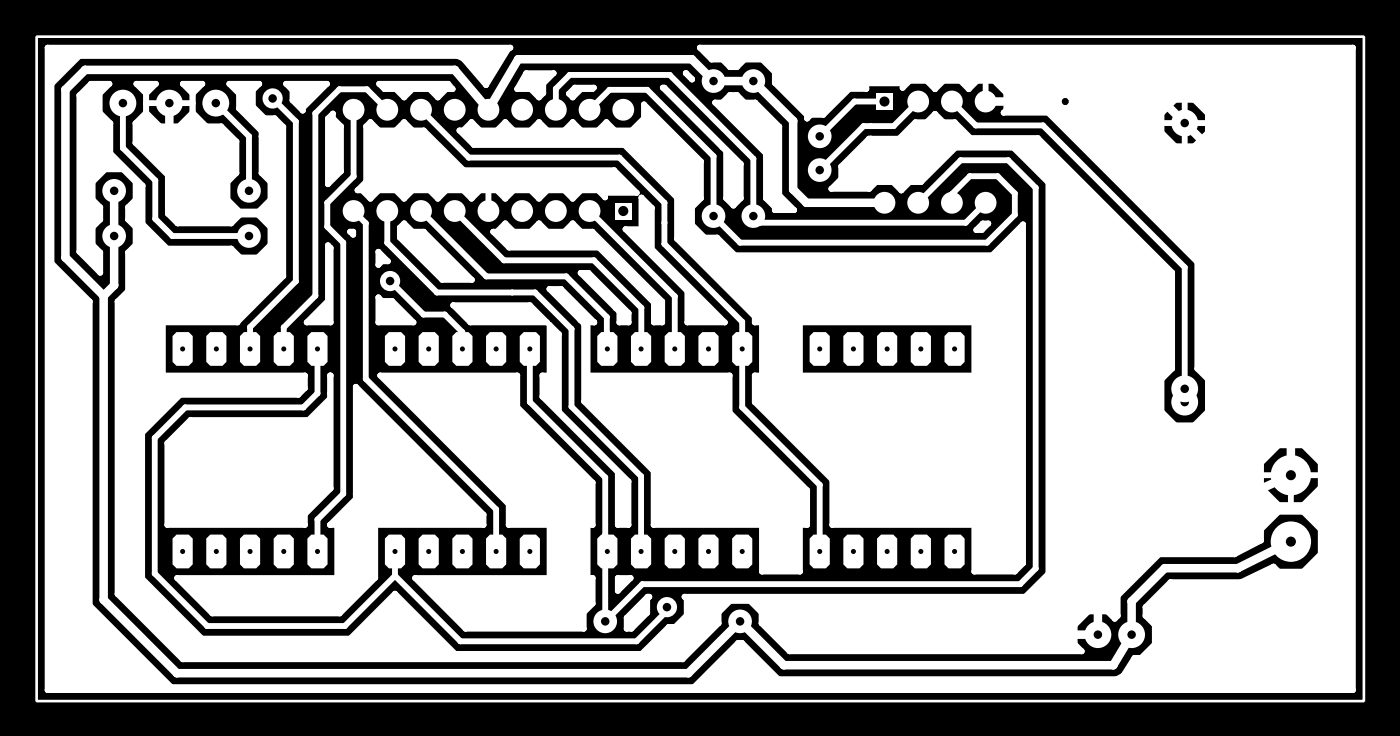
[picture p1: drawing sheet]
<svg xmlns="http://www.w3.org/2000/svg" width="105mm" height="55mm" viewBox="0 0 105 55" stroke-linecap="round" stroke-linejoin="round" font-family="sans-serif">
<path d="M0 0h105.5v55.4h-105.5z" fill="#000"/>
<circle cx="97.3" cy="34.8" r=".32" fill="#fff"/>
<path d="M97.3 34.8v1" fill="none" stroke="#fff" stroke-width=".64"/>
<path d="M64.4 7.6h2.2" fill="none" stroke="#fff" stroke-width=".44"/>
<circle cx="64.4" cy="7.6" r=".22" fill="#fff"/>
<path d="M64.4 7.6l-2.6 2.7M69.2 7.6l-1.9 1.9" fill="none" stroke="#fff" stroke-width=".44"/>
<circle cx="67.3" cy="9.5" r=".22" fill="#fff"/>
<path d="M65.6 9.5h1.7" fill="none" stroke="#fff" stroke-width=".44"/>
<circle cx="65.6" cy="9.5" r=".22" fill="#fff"/>
<path d="M65.1 9.5h.5" fill="none" stroke="#fff" stroke-width=".44"/>
<circle cx="65.1" cy="9.5" r=".22" fill="#fff"/>
<path d="M65.1 9.5l-3.3 3.3M39.9 26.3v3.9" fill="none" stroke="#fff" stroke-width=".44"/>
<circle cx="39.9" cy="30.2" r=".22" fill="#fff"/>
<path d="M39.9 30.2l5.7 5.7" fill="none" stroke="#fff" stroke-width=".44"/>
<circle cx="45.6" cy="35.9" r=".22" fill="#fff"/>
<path d="M45.6 35.9v4.3" fill="none" stroke="#fff" stroke-width=".44"/>
<circle cx="45.6" cy="40.2" r=".22" fill="#fff"/>
<path d="M45.6 40.2l.2 1.3" fill="none" stroke="#fff" stroke-width=".44"/>
<path d="M60.8 15.3h5.8" fill="none" stroke="#fff" stroke-width=".64"/>
<circle cx="60.8" cy="15.3" r=".32" fill="#fff"/>
<path d="M59.8 14.3l1 1" fill="none" stroke="#fff" stroke-width=".64"/>
<circle cx="59.8" cy="14.3" r=".32" fill="#fff"/>
<path d="M59.8 9.1v5.2" fill="none" stroke="#fff" stroke-width=".64"/>
<circle cx="59.8" cy="9.1" r=".32" fill="#fff"/>
<path d="M53.8 6.1h3l3 3" fill="none" stroke="#fff" stroke-width=".64"/>
<path d="M74.3 15.3l-1.5 1.5" fill="none" stroke="#fff" stroke-width=".44"/>
<circle cx="72.8" cy="16.8" r=".22" fill="#fff"/>
<path d="M57.3 16.8h15.5" fill="none" stroke="#fff" stroke-width=".44"/>
<circle cx="57.3" cy="16.8" r=".22" fill="#fff"/>
<path d="M56.8 11.9v4.4l.5 .5" fill="none" stroke="#fff" stroke-width=".44"/>
<circle cx="56.8" cy="11.9" r=".22" fill="#fff"/>
<path d="M50.5 5.6l6.3 6.3" fill="none" stroke="#fff" stroke-width=".44"/>
<circle cx="50.5" cy="5.6" r=".22" fill="#fff"/>
<path d="M42.9 5.6h7.6" fill="none" stroke="#fff" stroke-width=".44"/>
<circle cx="42.9" cy="5.6" r=".22" fill="#fff"/>
<path d="M42.9 5.6l-1 1.1" fill="none" stroke="#fff" stroke-width=".44"/>
<circle cx="41.9" cy="6.7" r=".22" fill="#fff"/>
<path d="M41.9 6.7v1.6M45.9 6.8l-1.5 1.5" fill="none" stroke="#fff" stroke-width=".44"/>
<circle cx="45.9" cy="6.8" r=".22" fill="#fff"/>
<path d="M45.9 6.8h2.9" fill="none" stroke="#fff" stroke-width=".44"/>
<circle cx="48.8" cy="6.8" r=".22" fill="#fff"/>
<path d="M48.8 6.8l5 5" fill="none" stroke="#fff" stroke-width=".44"/>
<circle cx="53.8" cy="11.8" r=".22" fill="#fff"/>
<path d="M53.8 11.8v4.5M45.6 41.7v5.1" fill="none" stroke="#fff" stroke-width=".44"/>
<circle cx="45.6" cy="41.7" r=".22" fill="#fff"/>
<path d="M45.8 41.5l-.2 .2" fill="none" stroke="#fff" stroke-width=".44"/>
<circle cx="7.8" cy="22.3" r=".32" fill="#fff"/>
<path d="M8.6 17.8v3.7" fill="none" stroke="#fff" stroke-width=".64"/>
<circle cx="8.6" cy="21.5" r=".32" fill="#fff"/>
<path d="M8.6 21.5l-.8 .8" fill="none" stroke="#fff" stroke-width=".64"/>
<path d="M13 17.8h5.8" fill="none" stroke="#fff" stroke-width=".44"/>
<circle cx="13" cy="17.8" r=".22" fill="#fff"/>
<path d="M11.7 16.5l1.3 1.3" fill="none" stroke="#fff" stroke-width=".44"/>
<circle cx="11.7" cy="16.5" r=".22" fill="#fff"/>
<path d="M11.7 13.6v2.9" fill="none" stroke="#fff" stroke-width=".44"/>
<circle cx="11.7" cy="13.6" r=".22" fill="#fff"/>
<path d="M9.3 11.1l2.4 2.5" fill="none" stroke="#fff" stroke-width=".44"/>
<circle cx="9.3" cy="11.1" r=".22" fill="#fff"/>
<path d="M9.3 7.8v3.3M18.8 10.3v4.1" fill="none" stroke="#fff" stroke-width=".44"/>
<circle cx="18.8" cy="10.3" r=".22" fill="#fff"/>
<path d="M16.3 7.8l2.5 2.5" fill="none" stroke="#fff" stroke-width=".44"/>
<path d="M8.6 14.4v3.4" fill="none" stroke="#fff" stroke-width=".64"/>
<circle cx="7.8" cy="22.3" r=".32" fill="#fff"/>
<path d="M4.9 19.4l2.9 2.9" fill="none" stroke="#fff" stroke-width=".64"/>
<circle cx="4.9" cy="19.4" r=".32" fill="#fff"/>
<path d="M4.9 6.7v12.7" fill="none" stroke="#fff" stroke-width=".64"/>
<circle cx="4.9" cy="6.7" r=".32" fill="#fff"/>
<path d="M6.4 5.3l-1.5 1.4" fill="none" stroke="#fff" stroke-width=".64"/>
<circle cx="6.4" cy="5.3" r=".32" fill="#fff"/>
<path d="M6.4 5.3h27.9" fill="none" stroke="#fff" stroke-width=".64"/>
<circle cx="34.3" cy="5.3" r=".32" fill="#fff"/>
<path d="M34.3 5.3l2.5 3" fill="none" stroke="#fff" stroke-width=".64"/>
<path d="M34.3 15.9l3.7 3.7" fill="none" stroke="#fff" stroke-width=".44"/>
<circle cx="38" cy="19.6" r=".22" fill="#fff"/>
<path d="M38 19.6h6.7" fill="none" stroke="#fff" stroke-width=".44"/>
<circle cx="44.7" cy="19.6" r=".22" fill="#fff"/>
<path d="M44.7 19.6l3.6 3.6" fill="none" stroke="#fff" stroke-width=".44"/>
<circle cx="48.3" cy="23.2" r=".22" fill="#fff"/>
<path d="M48.3 23.2v3" fill="none" stroke="#fff" stroke-width=".44"/>
<circle cx="48.3" cy="26.2" r=".22" fill="#fff"/>
<path d="M31.7 15.9l4.9 4.9M48.3 26.2v.1" fill="none" stroke="#fff" stroke-width=".44"/>
<circle cx="36.6" cy="20.8" r=".22" fill="#fff"/>
<path d="M36.6 20.8h6.1" fill="none" stroke="#fff" stroke-width=".44"/>
<circle cx="42.7" cy="20.8" r=".22" fill="#fff"/>
<path d="M42.7 20.8l3 3.1" fill="none" stroke="#fff" stroke-width=".44"/>
<circle cx="45.7" cy="23.9" r=".22" fill="#fff"/>
<path d="M45.7 23.9v1.1" fill="none" stroke="#fff" stroke-width=".44"/>
<circle cx="45.7" cy="25" r=".22" fill="#fff"/>
<path d="M29.2 15.9v2.4M45.7 25l.1 1.3" fill="none" stroke="#fff" stroke-width=".44"/>
<circle cx="29.2" cy="18.3" r=".22" fill="#fff"/>
<path d="M29.2 18.3l3.7 3.7" fill="none" stroke="#fff" stroke-width=".44"/>
<circle cx="32.9" cy="22" r=".22" fill="#fff"/>
<path d="M32.9 22h5.7" fill="none" stroke="#fff" stroke-width=".44"/>
<circle cx="38.6" cy="22" r=".22" fill="#fff"/>
<path d="M38.6 22h1.7" fill="none" stroke="#fff" stroke-width=".44"/>
<circle cx="40.3" cy="22" r=".22" fill="#fff"/>
<path d="M40.3 22l2.8 2.8" fill="none" stroke="#fff" stroke-width=".44"/>
<circle cx="43.1" cy="24.8" r=".22" fill="#fff"/>
<path d="M43.1 24.8v5.8" fill="none" stroke="#fff" stroke-width=".44"/>
<circle cx="43.1" cy="30.6" r=".22" fill="#fff"/>
<path d="M43.1 30.6l5.2 5.2" fill="none" stroke="#fff" stroke-width=".44"/>
<circle cx="48.3" cy="35.8" r=".22" fill="#fff"/>
<path d="M31.7 8.3l3.6 3.6M48.3 35.8v5.7" fill="none" stroke="#fff" stroke-width=".44"/>
<circle cx="35.3" cy="11.9" r=".22" fill="#fff"/>
<path d="M35.3 11.9h11.4" fill="none" stroke="#fff" stroke-width=".44"/>
<circle cx="46.7" cy="11.9" r=".22" fill="#fff"/>
<path d="M46.7 11.9l3.4 3.4" fill="none" stroke="#fff" stroke-width=".44"/>
<circle cx="50.1" cy="15.3" r=".22" fill="#fff"/>
<path d="M50.1 15.3v1.5" fill="none" stroke="#fff" stroke-width=".44"/>
<circle cx="50.1" cy="16.8" r=".22" fill="#fff"/>
<path d="M50.1 16.8v1.6" fill="none" stroke="#fff" stroke-width=".44"/>
<circle cx="50.1" cy="18.4" r=".22" fill="#fff"/>
<path d="M50.1 18.4l5.8 5.8" fill="none" stroke="#fff" stroke-width=".44"/>
<circle cx="55.9" cy="24.2" r=".22" fill="#fff"/>
<path d="M55.9 24.2v2.1M61.8 36.5v5" fill="none" stroke="#fff" stroke-width=".44"/>
<circle cx="61.8" cy="36.5" r=".22" fill="#fff"/>
<path d="M55.9 30.6l5.9 5.9" fill="none" stroke="#fff" stroke-width=".44"/>
<circle cx="55.9" cy="30.6" r=".22" fill="#fff"/>
<path d="M55.9 26.3v4.3" fill="none" stroke="#fff" stroke-width=".44"/>
<circle cx="29.8" cy="43.3" r=".22" fill="#fff"/>
<path d="M50.2 45.7v.3" fill="none" stroke="#fff" stroke-width=".44"/>
<circle cx="50.2" cy="46" r=".22" fill="#fff"/>
<path d="M50.2 46l-2.2 2.3" fill="none" stroke="#fff" stroke-width=".44"/>
<circle cx="48" cy="48.3" r=".22" fill="#fff"/>
<path d="M34.7 48.3h13.3" fill="none" stroke="#fff" stroke-width=".44"/>
<circle cx="34.7" cy="48.3" r=".22" fill="#fff"/>
<path d="M29.8 43.3l4.9 5" fill="none" stroke="#fff" stroke-width=".44"/>
<circle cx="29.8" cy="43.3" r=".22" fill="#fff"/>
<path d="M29.8 41.5v1.8" fill="none" stroke="#fff" stroke-width=".44"/>
<circle cx="29.8" cy="43.3" r=".22" fill="#fff"/>
<path d="M29.8 43.3l-3.8 3.8" fill="none" stroke="#fff" stroke-width=".44"/>
<circle cx="26" cy="47.1" r=".22" fill="#fff"/>
<path d="M15.6 47.1h10.4" fill="none" stroke="#fff" stroke-width=".44"/>
<circle cx="15.6" cy="47.1" r=".22" fill="#fff"/>
<path d="M11.7 43.2l3.9 3.9" fill="none" stroke="#fff" stroke-width=".44"/>
<circle cx="11.7" cy="43.2" r=".22" fill="#fff"/>
<path d="M11.7 33v10.2" fill="none" stroke="#fff" stroke-width=".44"/>
<circle cx="11.7" cy="33" r=".22" fill="#fff"/>
<path d="M14 30.7l-2.3 2.3" fill="none" stroke="#fff" stroke-width=".44"/>
<circle cx="14" cy="30.7" r=".22" fill="#fff"/>
<path d="M14 30.7h8.9" fill="none" stroke="#fff" stroke-width=".44"/>
<circle cx="22.9" cy="30.7" r=".22" fill="#fff"/>
<path d="M23.9 29.6l-1 1.1" fill="none" stroke="#fff" stroke-width=".44"/>
<circle cx="23.9" cy="29.6" r=".22" fill="#fff"/>
<path d="M23.9 26.3v3.3" fill="none" stroke="#fff" stroke-width=".44"/>
<circle cx="7.8" cy="22.3" r=".32" fill="#fff"/>
<path d="M7.8 22.3v22.8" fill="none" stroke="#fff" stroke-width=".64"/>
<circle cx="7.8" cy="45.1" r=".32" fill="#fff"/>
<path d="M7.8 45.1l5.5 5.6" fill="none" stroke="#fff" stroke-width=".64"/>
<circle cx="13.3" cy="50.7" r=".32" fill="#fff"/>
<path d="M13.3 50.7h38.6" fill="none" stroke="#fff" stroke-width=".64"/>
<circle cx="51.9" cy="50.7" r=".32" fill="#fff"/>
<path d="M55.8 46.8l-3.9 3.9" fill="none" stroke="#fff" stroke-width=".64"/>
<path d="M27.6 6.7l1.6 1.6" fill="none" stroke="#fff" stroke-width=".44"/>
<circle cx="27.6" cy="6.7" r=".22" fill="#fff"/>
<path d="M25.6 6.7h2" fill="none" stroke="#fff" stroke-width=".44"/>
<circle cx="25.6" cy="6.7" r=".22" fill="#fff"/>
<path d="M25.6 6.7l-1.8 1.8" fill="none" stroke="#fff" stroke-width=".44"/>
<circle cx="23.8" cy="8.5" r=".22" fill="#fff"/>
<path d="M23.8 8.5v13.8" fill="none" stroke="#fff" stroke-width=".44"/>
<circle cx="23.8" cy="22.3" r=".22" fill="#fff"/>
<path d="M23.8 22.3l-2.4 2.3" fill="none" stroke="#fff" stroke-width=".44"/>
<circle cx="21.4" cy="24.6" r=".22" fill="#fff"/>
<path d="M21.4 24.6v1.7" fill="none" stroke="#fff" stroke-width=".44"/>
<path d="M12.8 7.8v4.5" fill="none" stroke="#fff" stroke-width=".64"/>
<circle cx="12.8" cy="12.3" r=".32" fill="#fff"/>
<path d="M12.8 12.3l3.7 3.7" fill="none" stroke="#fff" stroke-width=".64"/>
<circle cx="16.5" cy="16" r=".32" fill="#fff"/>
<path d="M16.5 16h3.3" fill="none" stroke="#fff" stroke-width=".64"/>
<circle cx="19.8" cy="16" r=".32" fill="#fff"/>
<path d="M19.8 16l1.3 1.3" fill="none" stroke="#fff" stroke-width=".64"/>
<circle cx="21.1" cy="17.3" r=".32" fill="#fff"/>
<path d="M21.1 17.3v2.3" fill="none" stroke="#fff" stroke-width=".64"/>
<circle cx="21.1" cy="19.6" r=".32" fill="#fff"/>
<path d="M21.1 19.6l-.8 .6" fill="none" stroke="#fff" stroke-width=".64"/>
<circle cx="20.3" cy="20.2" r=".32" fill="#fff"/>
<path d="M12.6 20.2h7.7" fill="none" stroke="#fff" stroke-width=".64"/>
<circle cx="12.6" cy="20.2" r=".32" fill="#fff"/>
<path d="M12.6 20.2l-3 3" fill="none" stroke="#fff" stroke-width=".64"/>
<circle cx="9.6" cy="23.2" r=".32" fill="#fff"/>
<path d="M9.6 23.2v20.5" fill="none" stroke="#fff" stroke-width=".64"/>
<circle cx="9.6" cy="43.7" r=".32" fill="#fff"/>
<path d="M9.6 43.7l5.7 5.7" fill="none" stroke="#fff" stroke-width=".64"/>
<circle cx="15.3" cy="49.4" r=".32" fill="#fff"/>
<path d="M15.3 49.4h34.6" fill="none" stroke="#fff" stroke-width=".64"/>
<circle cx="49.9" cy="49.4" r=".32" fill="#fff"/>
<path d="M54.1 45.1l-4.2 4.3" fill="none" stroke="#fff" stroke-width=".64"/>
<circle cx="54.1" cy="45.1" r=".32" fill="#fff"/>
<path d="M54.1 45.1h5.3" fill="none" stroke="#fff" stroke-width=".64"/>
<circle cx="59.4" cy="45.1" r=".32" fill="#fff"/>
<path d="M59.4 45.1l2.6 2.7" fill="none" stroke="#fff" stroke-width=".64"/>
<circle cx="62" cy="47.8" r=".32" fill="#fff"/>
<path d="M62 47.8h20.7" fill="none" stroke="#fff" stroke-width=".64"/>
<path d="M26.6 15.9l1 .9" fill="none" stroke="#fff" stroke-width=".44"/>
<circle cx="27.6" cy="16.8" r=".22" fill="#fff"/>
<path d="M27.6 16.8v11.7" fill="none" stroke="#fff" stroke-width=".44"/>
<circle cx="27.6" cy="28.5" r=".22" fill="#fff"/>
<path d="M27.6 28.5l9.8 9.8" fill="none" stroke="#fff" stroke-width=".44"/>
<circle cx="37.4" cy="38.3" r=".22" fill="#fff"/>
<path d="M26.6 8.3v5M37.4 38.3v3.2" fill="none" stroke="#fff" stroke-width=".44"/>
<circle cx="26.6" cy="13.3" r=".22" fill="#fff"/>
<path d="M26.6 13.3l-1.9 2" fill="none" stroke="#fff" stroke-width=".44"/>
<circle cx="24.7" cy="15.3" r=".22" fill="#fff"/>
<path d="M24.7 15.3v1.8" fill="none" stroke="#fff" stroke-width=".44"/>
<circle cx="24.7" cy="17.1" r=".22" fill="#fff"/>
<path d="M24.7 17.1l1.2 1.2" fill="none" stroke="#fff" stroke-width=".44"/>
<circle cx="25.9" cy="18.3" r=".22" fill="#fff"/>
<path d="M25.9 18.3v18.9" fill="none" stroke="#fff" stroke-width=".44"/>
<circle cx="25.9" cy="37.2" r=".22" fill="#fff"/>
<path d="M25.9 37.2l-2 1.9" fill="none" stroke="#fff" stroke-width=".44"/>
<circle cx="23.9" cy="39.1" r=".22" fill="#fff"/>
<path d="M23.9 39.1v2.4" fill="none" stroke="#fff" stroke-width=".44"/>
<path d="M52.1 4.5l1.7 1.6" fill="none" stroke="#fff" stroke-width=".64"/>
<circle cx="52.1" cy="4.5" r=".32" fill="#fff"/>
<path d="M39 4.5h13.1" fill="none" stroke="#fff" stroke-width=".64"/>
<circle cx="39" cy="4.5" r=".32" fill="#fff"/>
<path d="M39 4.5l-2.2 3.8" fill="none" stroke="#fff" stroke-width=".64"/>
<path d="M18.8 24.6v1.7" fill="none" stroke="#fff" stroke-width=".44"/>
<circle cx="18.8" cy="24.6" r=".22" fill="#fff"/>
<path d="M22.3 21.2l-3.5 3.4" fill="none" stroke="#fff" stroke-width=".44"/>
<circle cx="22.3" cy="21.2" r=".22" fill="#fff"/>
<path d="M22.3 9.1v12.1" fill="none" stroke="#fff" stroke-width=".44"/>
<circle cx="22.3" cy="9.1" r=".22" fill="#fff"/>
<path d="M20.5 7.4l1.8 1.7M44.4 15.9l6.4 6.4" fill="none" stroke="#fff" stroke-width=".44"/>
<circle cx="50.8" cy="22.3" r=".22" fill="#fff"/>
<path d="M29.4 21.1l2.5 2.6M50.8 22.3v4" fill="none" stroke="#fff" stroke-width=".44"/>
<circle cx="31.9" cy="23.7" r=".22" fill="#fff"/>
<path d="M31.9 23.7h1.6" fill="none" stroke="#fff" stroke-width=".44"/>
<circle cx="33.5" cy="23.7" r=".22" fill="#fff"/>
<path d="M33.5 23.7l1.3 1.3" fill="none" stroke="#fff" stroke-width=".44"/>
<circle cx="34.8" cy="25" r=".22" fill="#fff"/>
<path d="M72.4 12.1l-3.2 3.2M34.8 25v1.3" fill="none" stroke="#fff" stroke-width=".44"/>
<circle cx="72.4" cy="12.1" r=".22" fill="#fff"/>
<path d="M72.4 12.1h3.6" fill="none" stroke="#fff" stroke-width=".44"/>
<circle cx="76" cy="12.1" r=".22" fill="#fff"/>
<path d="M76 12.1l2 2" fill="none" stroke="#fff" stroke-width=".44"/>
<circle cx="78" cy="14.1" r=".22" fill="#fff"/>
<path d="M78 14.1v28.7" fill="none" stroke="#fff" stroke-width=".44"/>
<circle cx="78" cy="42.8" r=".22" fill="#fff"/>
<path d="M78 42.8l-1.1 1.2" fill="none" stroke="#fff" stroke-width=".44"/>
<circle cx="76.9" cy="44" r=".22" fill="#fff"/>
<path d="M48.4 44h28.5" fill="none" stroke="#fff" stroke-width=".44"/>
<circle cx="48.4" cy="44" r=".22" fill="#fff"/>
<path d="M53.8 16.3l2 2M48.4 44l-2.8 2.8" fill="none" stroke="#fff" stroke-width=".44"/>
<circle cx="55.8" cy="18.3" r=".22" fill="#fff"/>
<path d="M55.8 18.3h18.6" fill="none" stroke="#fff" stroke-width=".44"/>
<circle cx="74.4" cy="18.3" r=".22" fill="#fff"/>
<path d="M76.5 16.2l-2.1 2.1" fill="none" stroke="#fff" stroke-width=".44"/>
<circle cx="76.5" cy="16.2" r=".22" fill="#fff"/>
<path d="M76.5 14.6v1.6" fill="none" stroke="#fff" stroke-width=".44"/>
<circle cx="76.5" cy="14.6" r=".22" fill="#fff"/>
<path d="M75.2 13.3l1.3 1.3" fill="none" stroke="#fff" stroke-width=".44"/>
<circle cx="75.2" cy="13.3" r=".22" fill="#fff"/>
<path d="M73.1 13.3h2.1" fill="none" stroke="#fff" stroke-width=".44"/>
<circle cx="73.1" cy="13.3" r=".22" fill="#fff"/>
<path d="M73.1 13.3l-1.4 1.3" fill="none" stroke="#fff" stroke-width=".44"/>
<circle cx="71.7" cy="14.6" r=".22" fill="#fff"/>
<path d="M71.7 14.6v.7" fill="none" stroke="#fff" stroke-width=".44"/>
<path d="M87.6 7.6l1.7 1.7" fill="none" stroke="#fff" stroke-width=".64"/>
<circle cx="87.6" cy="7.6" r=".32" fill="#fff"/>
<path d="M74.3 7.6h13.3" fill="none" stroke="#fff" stroke-width=".64"/>
<circle cx="97.3" cy="34.8" r=".32" fill="#fff"/>
<path d="M97.3 34.8v1" fill="none" stroke="#fff" stroke-width=".64"/>
<circle cx="97.3" cy="34.8" r=".32" fill="#fff"/>
<path d="M97.3 17.3v17.5" fill="none" stroke="#fff" stroke-width=".64"/>
<circle cx="97.3" cy="17.3" r=".32" fill="#fff"/>
<path d="M89.3 9.3l8 8M85.3 45.3v2.5" fill="none" stroke="#fff" stroke-width=".64"/>
<circle cx="85.3" cy="45.3" r=".32" fill="#fff"/>
<path d="M87.8 42.8l-2.5 2.5" fill="none" stroke="#fff" stroke-width=".64"/>
<circle cx="87.8" cy="42.8" r=".32" fill="#fff"/>
<path d="M87.8 42.8h5.5" fill="none" stroke="#fff" stroke-width=".64"/>
<circle cx="93.3" cy="42.8" r=".32" fill="#fff"/>
<path d="M85.3 47.8l-1.4 2.3M97.3 40.8l-4 2" fill="none" stroke="#fff" stroke-width=".64"/>
<circle cx="83.9" cy="50.1" r=".32" fill="#fff"/>
<path d="M59.1 50.1h24.8" fill="none" stroke="#fff" stroke-width=".64"/>
<circle cx="59.1" cy="50.1" r=".32" fill="#fff"/>
<path d="M97.3 35.8l-5.5 2.5M55.8 46.8l3.3 3.3" fill="none" stroke="#fff" stroke-width=".64"/>
<circle cx="91.8" cy="38.3" r=".32" fill="#fff"/>
<path d="M87.8 38.3h4" fill="none" stroke="#fff" stroke-width=".64"/>
<circle cx="87.8" cy="38.3" r=".32" fill="#fff"/>
<path d="M87.8 38.3l-5.1 4.5" fill="none" stroke="#fff" stroke-width=".64"/>
<circle cx="82.7" cy="42.8" r=".32" fill="#fff"/>
<path d="M82.7 42.8v5" fill="none" stroke="#fff" stroke-width=".64"/>
<path d="M71.7 7.6l1.8 1.8" fill="none" stroke="#fff" stroke-width=".44"/>
<circle cx="73.5" cy="9.4" r=".22" fill="#fff"/>
<path d="M73.5 9.4h5.1" fill="none" stroke="#fff" stroke-width=".44"/>
<circle cx="78.6" cy="9.4" r=".22" fill="#fff"/>
<path d="M78.6 9.4l10.7 10.7" fill="none" stroke="#fff" stroke-width=".44"/>
<circle cx="89.3" cy="20.1" r=".22" fill="#fff"/>
<path d="M89.3 20.1v10.2" fill="none" stroke="#fff" stroke-width=".44"/>
<circle cx="50.2" cy="45.7" r=".76" fill="#fff"/>
<circle cx="50.2" cy="45.7" r=".32" fill="#000"/>
<circle cx="20.5" cy="7.4" r=".76" fill="#fff"/>
<circle cx="20.5" cy="7.4" r=".32" fill="#000"/>
<circle cx="29.4" cy="21.2" r=".76" fill="#fff"/>
<circle cx="29.4" cy="21.1" r=".32" fill="#000"/>
<circle cx="80.3" cy="7.6" r=".76" fill="#fff"/>
<circle cx="80.3" cy="7.6" r=".32" fill="#000"/>
<g fill="#fff">
<path d="M3.6 3.6v48.3h98.3v-48.3h-49.2l.9 .9h.8l.6 .5h.5l.6-.5h1.3l1 .9v.8l2.4 2.5v.2l.3-.3h.9l2-1.9h1.3v-.4h2.7v.3l.5-.5h1.3l.6 .6 .7-.6h1.3l.6 .6 .6-.6h1.3l.9 .9v1.3l-.2 .2h3.4l11.2 11.2v8l.8 .8v2.5l-1 1h-1.5l-1-1v-2.5l.8-.8v-7.2l-10.1-10.1h-5.1l-1.2-1.2h-.8l-.7-.6-.6 .6h-.8l-1.3 1.2h-2.2l-2.1 2.1v1l-.8 .7h2.9l.5-.5h1.3l.6 .6 .6-.6h.9l2.6-2.6h4.3l2.7 2.6v29.5l-1.8 1.7h-25.6l.1 .2v1.2l-.8 .9h-.5l-2.1 2h-14l-4.5-4.5-3.4 3.4h-11.2l-4.5-4.6v-10.9l2.9-2.9h8.9l.5-.5v-.9h-10.7v-4h5.6l3.4-3.5v-11.3l-.6-.6h-.8l-.9-.9v-1.2l.5-.5h-2.2l.7 .7v1.2l1.7 1.7v3.1l.7 .7v1.3l-1 1h-1.3l-1-1v-1.3l.7-.7v-2.4l-1.1-1.1h-1.2l-1-1v-1.5l.7-.7h-1.4l.7 .7v1.5l-1 1h-1.5l-1-1v-1.5l.7-.7h-1.4l.7 .7v1.5l-.8 .8v1.4l2.4 2.5v2.9l.8 .7h4l.7-.7h1.3l1 1v1.3l-1 1h-1.3l-.7-.7h-4.8l-1.9-1.8v-2.9l-2.4-2.5v-2.2l-.8-.8v-1.5l.7-.7h-1.4l-.8 .9v11.7l1.5 1.6v-1.5l-.5-.6v-1.3l.5-.6v-.9l-.5-.6v-1.3l.9-1h1.4l.9 1v1.3l-.6 .6v.9l.6 .6v1.3l-.6 .6v2.9l-.7 .8v22l4.9 4.9h37.6l2.7-2.7v-.8l1-1h1.3l1 1v.8l2.1 2.1h22l-.5-.5v-1.5l1-1h1.4l.6 .6 .2-.3v-1.5l3.1-3.1h5.7l2-1v-.9l1.3-1.3h1.9l1.3 1.3v1.9l-1.3 1.3h-1.9l-.4-.4-2.4 1.2h-5.3l-1.9 1.9v.6l.7 .7v1.5l-1 1h-.5l-.9 1.3-.4 .3h-25.6l-2.7-2.7h-.3l-3.3 3.3h-39.4l-6.1-6.1v-22.9l-2.9-2.9v-13.5l2.1-2.1h28.5l.4 .2 1.7 2 1.7-2.7 .1-.1zM87.4 9.3a1.9 1.9 0 0 0 3.8 0 1.9 1.9 0 0 0-3.8 0zM94.8 35.8a2.45 2.45 0 0 0 4.9 0 2.45 2.45 0 0 0-4.9 0zM79.7 7.6a.55 .55 0 0 0 1.1 0 .55 .55 0 0 0-1.1 0z" fill-rule="evenodd"/>
<circle cx="3.6" cy="51.9" r=".22"/>
</g>
<path d="M3.6 51.9h98.3" fill="none" stroke="#fff" stroke-width=".44"/>
<circle cx="101.9" cy="51.9" r=".22" fill="#fff"/>
<path d="M101.9 3.6v48.3" fill="none" stroke="#fff" stroke-width=".44"/>
<circle cx="101.9" cy="3.6" r=".22" fill="#fff"/>
<path d="M52.7 3.6h49.2" fill="none" stroke="#fff" stroke-width=".44"/>
<circle cx="52.7" cy="3.6" r=".22" fill="#fff"/>
<path d="M52.7 3.6l.9 .9" fill="none" stroke="#fff" stroke-width=".44"/>
<circle cx="53.6" cy="4.5" r=".22" fill="#fff"/>
<path d="M53.6 4.5h.8" fill="none" stroke="#fff" stroke-width=".44"/>
<circle cx="54.4" cy="4.5" r=".22" fill="#fff"/>
<path d="M54.4 4.5l.6 .5" fill="none" stroke="#fff" stroke-width=".44"/>
<circle cx="55" cy="5" r=".22" fill="#fff"/>
<path d="M55 5h.5" fill="none" stroke="#fff" stroke-width=".44"/>
<circle cx="55.5" cy="5" r=".22" fill="#fff"/>
<path d="M56.1 4.5l-.6 .5" fill="none" stroke="#fff" stroke-width=".44"/>
<circle cx="56.1" cy="4.5" r=".22" fill="#fff"/>
<path d="M56.1 4.5h1.3" fill="none" stroke="#fff" stroke-width=".44"/>
<circle cx="57.4" cy="4.5" r=".22" fill="#fff"/>
<path d="M57.4 4.5l1 .9" fill="none" stroke="#fff" stroke-width=".44"/>
<circle cx="58.4" cy="5.4" r=".22" fill="#fff"/>
<path d="M58.4 5.4v.8" fill="none" stroke="#fff" stroke-width=".44"/>
<circle cx="58.4" cy="6.2" r=".22" fill="#fff"/>
<path d="M58.4 6.2l2.4 2.5" fill="none" stroke="#fff" stroke-width=".44"/>
<circle cx="60.8" cy="8.7" r=".22" fill="#fff"/>
<path d="M60.8 8.7v.2" fill="none" stroke="#fff" stroke-width=".44"/>
<circle cx="60.8" cy="8.9" r=".22" fill="#fff"/>
<path d="M61.1 8.6l-.3 .3" fill="none" stroke="#fff" stroke-width=".44"/>
<circle cx="61.1" cy="8.6" r=".22" fill="#fff"/>
<path d="M61.1 8.6h.9" fill="none" stroke="#fff" stroke-width=".44"/>
<circle cx="62" cy="8.6" r=".22" fill="#fff"/>
<path d="M64 6.7l-2 1.9" fill="none" stroke="#fff" stroke-width=".44"/>
<circle cx="64" cy="6.7" r=".22" fill="#fff"/>
<path d="M64 6.7h1.3" fill="none" stroke="#fff" stroke-width=".44"/>
<circle cx="65.3" cy="6.7" r=".22" fill="#fff"/>
<path d="M65.3 6.3v.4" fill="none" stroke="#fff" stroke-width=".44"/>
<circle cx="65.3" cy="6.3" r=".22" fill="#fff"/>
<path d="M65.3 6.3h2.7" fill="none" stroke="#fff" stroke-width=".44"/>
<circle cx="68" cy="6.3" r=".22" fill="#fff"/>
<path d="M68 6.3v.3" fill="none" stroke="#fff" stroke-width=".44"/>
<circle cx="68" cy="6.6" r=".22" fill="#fff"/>
<path d="M68.5 6.1l-.5 .5" fill="none" stroke="#fff" stroke-width=".44"/>
<circle cx="68.5" cy="6.1" r=".22" fill="#fff"/>
<path d="M68.5 6.1h1.3" fill="none" stroke="#fff" stroke-width=".44"/>
<circle cx="69.8" cy="6.1" r=".22" fill="#fff"/>
<path d="M69.8 6.1l.6 .6" fill="none" stroke="#fff" stroke-width=".44"/>
<circle cx="70.4" cy="6.7" r=".22" fill="#fff"/>
<path d="M71.1 6.1l-.7 .6" fill="none" stroke="#fff" stroke-width=".44"/>
<circle cx="71.1" cy="6.1" r=".22" fill="#fff"/>
<path d="M71.1 6.1h1.3" fill="none" stroke="#fff" stroke-width=".44"/>
<circle cx="72.4" cy="6.1" r=".22" fill="#fff"/>
<path d="M72.4 6.1l.6 .6" fill="none" stroke="#fff" stroke-width=".44"/>
<circle cx="73" cy="6.7" r=".22" fill="#fff"/>
<path d="M73.6 6.1l-.6 .6" fill="none" stroke="#fff" stroke-width=".44"/>
<circle cx="73.6" cy="6.1" r=".22" fill="#fff"/>
<path d="M73.6 6.1h1.3" fill="none" stroke="#fff" stroke-width=".44"/>
<circle cx="74.9" cy="6.1" r=".22" fill="#fff"/>
<path d="M74.9 6.1l.9 .9" fill="none" stroke="#fff" stroke-width=".44"/>
<circle cx="75.8" cy="7" r=".22" fill="#fff"/>
<path d="M75.8 7v1.3" fill="none" stroke="#fff" stroke-width=".44"/>
<circle cx="75.8" cy="8.3" r=".22" fill="#fff"/>
<path d="M75.8 8.3l-.2 .2" fill="none" stroke="#fff" stroke-width=".44"/>
<circle cx="75.6" cy="8.5" r=".22" fill="#fff"/>
<path d="M75.6 8.5h3.4" fill="none" stroke="#fff" stroke-width=".44"/>
<circle cx="79" cy="8.5" r=".22" fill="#fff"/>
<path d="M79 8.5l11.2 11.2" fill="none" stroke="#fff" stroke-width=".44"/>
<circle cx="90.2" cy="19.7" r=".22" fill="#fff"/>
<path d="M90.2 19.7v8" fill="none" stroke="#fff" stroke-width=".44"/>
<circle cx="90.2" cy="27.7" r=".22" fill="#fff"/>
<path d="M90.2 27.7l.8 .8" fill="none" stroke="#fff" stroke-width=".44"/>
<circle cx="91" cy="28.5" r=".22" fill="#fff"/>
<path d="M91 28.5v2.5" fill="none" stroke="#fff" stroke-width=".44"/>
<circle cx="91" cy="31" r=".22" fill="#fff"/>
<path d="M91 31l-1 1" fill="none" stroke="#fff" stroke-width=".44"/>
<circle cx="90" cy="32" r=".22" fill="#fff"/>
<path d="M88.5 32h1.5" fill="none" stroke="#fff" stroke-width=".44"/>
<circle cx="88.5" cy="32" r=".22" fill="#fff"/>
<path d="M87.5 31l1 1" fill="none" stroke="#fff" stroke-width=".44"/>
<circle cx="87.5" cy="31" r=".22" fill="#fff"/>
<path d="M87.5 28.5v2.5" fill="none" stroke="#fff" stroke-width=".44"/>
<circle cx="87.5" cy="28.5" r=".22" fill="#fff"/>
<path d="M88.3 27.7l-.8 .8" fill="none" stroke="#fff" stroke-width=".44"/>
<circle cx="88.3" cy="27.7" r=".22" fill="#fff"/>
<path d="M88.3 20.5v7.2" fill="none" stroke="#fff" stroke-width=".44"/>
<circle cx="88.3" cy="20.5" r=".22" fill="#fff"/>
<path d="M78.2 10.4l10.1 10.1" fill="none" stroke="#fff" stroke-width=".44"/>
<circle cx="78.2" cy="10.4" r=".22" fill="#fff"/>
<path d="M73.1 10.4h5.1" fill="none" stroke="#fff" stroke-width=".44"/>
<circle cx="73.1" cy="10.4" r=".22" fill="#fff"/>
<path d="M71.9 9.2l1.2 1.2" fill="none" stroke="#fff" stroke-width=".44"/>
<circle cx="71.9" cy="9.2" r=".22" fill="#fff"/>
<path d="M71.1 9.2h.8" fill="none" stroke="#fff" stroke-width=".44"/>
<circle cx="71.1" cy="9.2" r=".22" fill="#fff"/>
<path d="M70.4 8.6l.7 .6" fill="none" stroke="#fff" stroke-width=".44"/>
<circle cx="70.4" cy="8.6" r=".22" fill="#fff"/>
<path d="M70.4 8.6l-.6 .6" fill="none" stroke="#fff" stroke-width=".44"/>
<circle cx="69.8" cy="9.2" r=".22" fill="#fff"/>
<path d="M69 9.2h.8" fill="none" stroke="#fff" stroke-width=".44"/>
<circle cx="69" cy="9.2" r=".22" fill="#fff"/>
<path d="M69 9.2l-1.3 1.2" fill="none" stroke="#fff" stroke-width=".44"/>
<circle cx="67.7" cy="10.4" r=".22" fill="#fff"/>
<path d="M65.6 10.4h2.1" fill="none" stroke="#fff" stroke-width=".44"/>
<circle cx="65.6" cy="10.4" r=".22" fill="#fff"/>
<circle cx="65.6" cy="10.4" r=".22" fill="#fff"/>
<path d="M65.5 10.4h.1" fill="none" stroke="#fff" stroke-width=".44"/>
<circle cx="65.5" cy="10.4" r=".22" fill="#fff"/>
<path d="M65.5 10.4l-2.1 2.1" fill="none" stroke="#fff" stroke-width=".44"/>
<circle cx="63.4" cy="12.5" r=".22" fill="#fff"/>
<path d="M63.4 12.5v1" fill="none" stroke="#fff" stroke-width=".44"/>
<circle cx="63.4" cy="13.5" r=".22" fill="#fff"/>
<path d="M63.4 13.5l-.8 .7" fill="none" stroke="#fff" stroke-width=".44"/>
<circle cx="62.6" cy="14.2" r=".22" fill="#fff"/>
<path d="M62.6 14.2h2.9" fill="none" stroke="#fff" stroke-width=".44"/>
<circle cx="65.5" cy="14.2" r=".22" fill="#fff"/>
<path d="M66 13.7l-.5 .5" fill="none" stroke="#fff" stroke-width=".44"/>
<circle cx="66" cy="13.7" r=".22" fill="#fff"/>
<path d="M66 13.7h1.3" fill="none" stroke="#fff" stroke-width=".44"/>
<circle cx="67.3" cy="13.7" r=".22" fill="#fff"/>
<path d="M67.3 13.7l.6 .6" fill="none" stroke="#fff" stroke-width=".44"/>
<circle cx="67.9" cy="14.3" r=".22" fill="#fff"/>
<path d="M68.5 13.7l-.6 .6" fill="none" stroke="#fff" stroke-width=".44"/>
<circle cx="68.5" cy="13.7" r=".22" fill="#fff"/>
<path d="M68.5 13.7h.9" fill="none" stroke="#fff" stroke-width=".44"/>
<circle cx="69.4" cy="13.7" r=".22" fill="#fff"/>
<path d="M72 11.1l-2.6 2.6" fill="none" stroke="#fff" stroke-width=".44"/>
<circle cx="72" cy="11.1" r=".22" fill="#fff"/>
<path d="M72 11.1h4.3" fill="none" stroke="#fff" stroke-width=".44"/>
<circle cx="76.3" cy="11.1" r=".22" fill="#fff"/>
<path d="M76.3 11.1l2.7 2.6" fill="none" stroke="#fff" stroke-width=".44"/>
<circle cx="79" cy="13.7" r=".22" fill="#fff"/>
<path d="M79 13.7v29.5" fill="none" stroke="#fff" stroke-width=".44"/>
<circle cx="79" cy="43.2" r=".22" fill="#fff"/>
<path d="M79 43.2l-1.8 1.7" fill="none" stroke="#fff" stroke-width=".44"/>
<circle cx="77.2" cy="44.9" r=".22" fill="#fff"/>
<path d="M51.6 44.9h25.6" fill="none" stroke="#fff" stroke-width=".44"/>
<circle cx="51.6" cy="44.9" r=".22" fill="#fff"/>
<path d="M51.6 44.9l.1 .2" fill="none" stroke="#fff" stroke-width=".44"/>
<circle cx="51.7" cy="45.1" r=".22" fill="#fff"/>
<path d="M51.7 45.1v1.2" fill="none" stroke="#fff" stroke-width=".44"/>
<circle cx="51.7" cy="46.3" r=".22" fill="#fff"/>
<path d="M51.7 46.3l-.8 .9" fill="none" stroke="#fff" stroke-width=".44"/>
<circle cx="50.9" cy="47.2" r=".22" fill="#fff"/>
<path d="M50.4 47.2h.5" fill="none" stroke="#fff" stroke-width=".44"/>
<circle cx="50.4" cy="47.2" r=".22" fill="#fff"/>
<path d="M50.4 47.2l-2.1 2" fill="none" stroke="#fff" stroke-width=".44"/>
<circle cx="48.3" cy="49.2" r=".22" fill="#fff"/>
<path d="M34.3 49.2h14" fill="none" stroke="#fff" stroke-width=".44"/>
<circle cx="34.3" cy="49.2" r=".22" fill="#fff"/>
<path d="M29.8 44.7l4.5 4.5" fill="none" stroke="#fff" stroke-width=".44"/>
<circle cx="29.8" cy="44.7" r=".22" fill="#fff"/>
<path d="M29.8 44.7l-3.4 3.4" fill="none" stroke="#fff" stroke-width=".44"/>
<circle cx="26.4" cy="48.1" r=".22" fill="#fff"/>
<path d="M15.2 48.1h11.2" fill="none" stroke="#fff" stroke-width=".44"/>
<circle cx="15.2" cy="48.1" r=".22" fill="#fff"/>
<path d="M10.7 43.5l4.5 4.6" fill="none" stroke="#fff" stroke-width=".44"/>
<circle cx="10.7" cy="43.5" r=".22" fill="#fff"/>
<path d="M10.7 32.6v10.9" fill="none" stroke="#fff" stroke-width=".44"/>
<circle cx="10.7" cy="32.6" r=".22" fill="#fff"/>
<path d="M13.6 29.7l-2.9 2.9" fill="none" stroke="#fff" stroke-width=".44"/>
<circle cx="13.6" cy="29.7" r=".22" fill="#fff"/>
<path d="M13.6 29.7h8.9" fill="none" stroke="#fff" stroke-width=".44"/>
<circle cx="22.5" cy="29.7" r=".22" fill="#fff"/>
<path d="M23 29.2l-.5 .5" fill="none" stroke="#fff" stroke-width=".44"/>
<circle cx="23" cy="29.2" r=".22" fill="#fff"/>
<path d="M23 28.3v.9" fill="none" stroke="#fff" stroke-width=".44"/>
<circle cx="23" cy="28.3" r=".22" fill="#fff"/>
<path d="M12.3 28.3h10.7" fill="none" stroke="#fff" stroke-width=".44"/>
<circle cx="12.3" cy="28.3" r=".22" fill="#fff"/>
<path d="M12.3 24.3v4" fill="none" stroke="#fff" stroke-width=".44"/>
<circle cx="12.3" cy="24.3" r=".22" fill="#fff"/>
<path d="M12.3 24.3h5.6" fill="none" stroke="#fff" stroke-width=".44"/>
<circle cx="17.9" cy="24.3" r=".22" fill="#fff"/>
<path d="M17.9 24.2v.1" fill="none" stroke="#fff" stroke-width=".44"/>
<circle cx="17.9" cy="24.2" r=".22" fill="#fff"/>
<path d="M21.3 20.8l-3.4 3.4" fill="none" stroke="#fff" stroke-width=".44"/>
<circle cx="21.3" cy="20.8" r=".22" fill="#fff"/>
<path d="M21.3 9.5v11.3" fill="none" stroke="#fff" stroke-width=".44"/>
<circle cx="21.3" cy="9.5" r=".22" fill="#fff"/>
<path d="M20.7 8.9l.6 .6" fill="none" stroke="#fff" stroke-width=".44"/>
<circle cx="20.7" cy="8.9" r=".22" fill="#fff"/>
<path d="M19.9 8.9h.8" fill="none" stroke="#fff" stroke-width=".44"/>
<circle cx="19.9" cy="8.9" r=".22" fill="#fff"/>
<path d="M19 8l.9 .9" fill="none" stroke="#fff" stroke-width=".44"/>
<circle cx="19" cy="8" r=".22" fill="#fff"/>
<path d="M19 6.8v1.2" fill="none" stroke="#fff" stroke-width=".44"/>
<circle cx="19" cy="6.8" r=".22" fill="#fff"/>
<path d="M19.5 6.3l-.5 .5" fill="none" stroke="#fff" stroke-width=".44"/>
<circle cx="19.5" cy="6.3" r=".22" fill="#fff"/>
<path d="M17.3 6.3h2.2" fill="none" stroke="#fff" stroke-width=".44"/>
<circle cx="17.3" cy="6.3" r=".22" fill="#fff"/>
<path d="M17.3 6.3l.7 .7" fill="none" stroke="#fff" stroke-width=".44"/>
<circle cx="18" cy="7" r=".22" fill="#fff"/>
<path d="M18 7v1.2" fill="none" stroke="#fff" stroke-width=".44"/>
<circle cx="18" cy="8.2" r=".22" fill="#fff"/>
<path d="M18 8.2l1.7 1.7" fill="none" stroke="#fff" stroke-width=".44"/>
<circle cx="19.7" cy="9.9" r=".22" fill="#fff"/>
<path d="M19.7 9.9v.4" fill="none" stroke="#fff" stroke-width=".44"/>
<circle cx="19.7" cy="10.3" r=".22" fill="#fff"/>
<path d="M19.7 10.3v2.7" fill="none" stroke="#fff" stroke-width=".44"/>
<circle cx="19.7" cy="13" r=".22" fill="#fff"/>
<path d="M19.7 13l.7 .7" fill="none" stroke="#fff" stroke-width=".44"/>
<circle cx="20.4" cy="13.7" r=".22" fill="#fff"/>
<path d="M20.4 13.7v1.3" fill="none" stroke="#fff" stroke-width=".44"/>
<circle cx="20.4" cy="15" r=".22" fill="#fff"/>
<path d="M20.4 15l-1 1" fill="none" stroke="#fff" stroke-width=".44"/>
<circle cx="19.4" cy="16" r=".22" fill="#fff"/>
<path d="M18.1 16h1.3" fill="none" stroke="#fff" stroke-width=".44"/>
<circle cx="18.1" cy="16" r=".22" fill="#fff"/>
<path d="M17.1 15l1 1" fill="none" stroke="#fff" stroke-width=".44"/>
<circle cx="17.1" cy="15" r=".22" fill="#fff"/>
<path d="M17.1 13.7v1.3" fill="none" stroke="#fff" stroke-width=".44"/>
<circle cx="17.1" cy="13.7" r=".22" fill="#fff"/>
<path d="M17.8 13l-.7 .7" fill="none" stroke="#fff" stroke-width=".44"/>
<circle cx="17.8" cy="13" r=".22" fill="#fff"/>
<path d="M17.8 10.6v2.4" fill="none" stroke="#fff" stroke-width=".44"/>
<circle cx="17.8" cy="10.6" r=".22" fill="#fff"/>
<path d="M16.7 9.5l1.1 1.1" fill="none" stroke="#fff" stroke-width=".44"/>
<circle cx="16.7" cy="9.5" r=".22" fill="#fff"/>
<path d="M15.5 9.5h1.2" fill="none" stroke="#fff" stroke-width=".44"/>
<circle cx="15.5" cy="9.5" r=".22" fill="#fff"/>
<path d="M14.5 8.5l1 1" fill="none" stroke="#fff" stroke-width=".44"/>
<circle cx="14.5" cy="8.5" r=".22" fill="#fff"/>
<path d="M14.5 7v1.5" fill="none" stroke="#fff" stroke-width=".44"/>
<circle cx="14.5" cy="7" r=".22" fill="#fff"/>
<path d="M15.2 6.3l-.7 .7" fill="none" stroke="#fff" stroke-width=".44"/>
<circle cx="15.2" cy="6.3" r=".22" fill="#fff"/>
<path d="M13.8 6.3h1.4" fill="none" stroke="#fff" stroke-width=".44"/>
<circle cx="13.8" cy="6.3" r=".22" fill="#fff"/>
<path d="M13.8 6.3l.7 .7" fill="none" stroke="#fff" stroke-width=".44"/>
<circle cx="14.5" cy="7" r=".22" fill="#fff"/>
<path d="M14.5 7v1.5" fill="none" stroke="#fff" stroke-width=".44"/>
<circle cx="14.5" cy="8.5" r=".22" fill="#fff"/>
<path d="M14.5 8.5l-1 1" fill="none" stroke="#fff" stroke-width=".44"/>
<circle cx="13.5" cy="9.5" r=".22" fill="#fff"/>
<path d="M12 9.5h1.5" fill="none" stroke="#fff" stroke-width=".44"/>
<circle cx="12" cy="9.5" r=".22" fill="#fff"/>
<path d="M11 8.5l1 1" fill="none" stroke="#fff" stroke-width=".44"/>
<circle cx="11" cy="8.5" r=".22" fill="#fff"/>
<path d="M11 7v1.5" fill="none" stroke="#fff" stroke-width=".44"/>
<circle cx="11" cy="7" r=".22" fill="#fff"/>
<path d="M11.7 6.3l-.7 .7" fill="none" stroke="#fff" stroke-width=".44"/>
<circle cx="11.7" cy="6.3" r=".22" fill="#fff"/>
<path d="M10.3 6.3h1.4" fill="none" stroke="#fff" stroke-width=".44"/>
<circle cx="10.3" cy="6.3" r=".22" fill="#fff"/>
<path d="M10.3 6.3l.7 .7" fill="none" stroke="#fff" stroke-width=".44"/>
<circle cx="11" cy="7" r=".22" fill="#fff"/>
<path d="M11 7v1.5" fill="none" stroke="#fff" stroke-width=".44"/>
<circle cx="11" cy="8.5" r=".22" fill="#fff"/>
<path d="M11 8.5l-.8 .8" fill="none" stroke="#fff" stroke-width=".44"/>
<circle cx="10.2" cy="9.3" r=".22" fill="#fff"/>
<path d="M10.2 9.3v1.4" fill="none" stroke="#fff" stroke-width=".44"/>
<circle cx="10.2" cy="10.7" r=".22" fill="#fff"/>
<path d="M10.2 10.7l2.4 2.5" fill="none" stroke="#fff" stroke-width=".44"/>
<circle cx="12.6" cy="13.2" r=".22" fill="#fff"/>
<path d="M12.6 13.2v2.9" fill="none" stroke="#fff" stroke-width=".44"/>
<circle cx="12.6" cy="16.1" r=".22" fill="#fff"/>
<path d="M12.6 16.1l.8 .7" fill="none" stroke="#fff" stroke-width=".44"/>
<circle cx="13.4" cy="16.8" r=".22" fill="#fff"/>
<path d="M13.4 16.8h4" fill="none" stroke="#fff" stroke-width=".44"/>
<circle cx="17.4" cy="16.8" r=".22" fill="#fff"/>
<path d="M18.1 16.1l-.7 .7" fill="none" stroke="#fff" stroke-width=".44"/>
<circle cx="18.1" cy="16.1" r=".22" fill="#fff"/>
<path d="M18.1 16.1h1.3" fill="none" stroke="#fff" stroke-width=".44"/>
<circle cx="19.4" cy="16.1" r=".22" fill="#fff"/>
<path d="M19.4 16.1l1 1" fill="none" stroke="#fff" stroke-width=".44"/>
<circle cx="20.4" cy="17.1" r=".22" fill="#fff"/>
<path d="M20.4 17.1v1.3" fill="none" stroke="#fff" stroke-width=".44"/>
<circle cx="20.4" cy="18.4" r=".22" fill="#fff"/>
<path d="M20.4 18.4l-1 1" fill="none" stroke="#fff" stroke-width=".44"/>
<circle cx="19.4" cy="19.4" r=".22" fill="#fff"/>
<path d="M18.1 19.4h1.3" fill="none" stroke="#fff" stroke-width=".44"/>
<circle cx="18.1" cy="19.4" r=".22" fill="#fff"/>
<path d="M17.4 18.7l.7 .7" fill="none" stroke="#fff" stroke-width=".44"/>
<circle cx="17.4" cy="18.7" r=".22" fill="#fff"/>
<path d="M12.6 18.7h4.8" fill="none" stroke="#fff" stroke-width=".44"/>
<circle cx="12.6" cy="18.7" r=".22" fill="#fff"/>
<path d="M10.7 16.9l1.9 1.8" fill="none" stroke="#fff" stroke-width=".44"/>
<circle cx="10.7" cy="16.9" r=".22" fill="#fff"/>
<path d="M10.7 14v2.9" fill="none" stroke="#fff" stroke-width=".44"/>
<circle cx="10.7" cy="14" r=".22" fill="#fff"/>
<path d="M8.3 11.5l2.4 2.5" fill="none" stroke="#fff" stroke-width=".44"/>
<circle cx="8.3" cy="11.5" r=".22" fill="#fff"/>
<path d="M8.3 9.3v2.2" fill="none" stroke="#fff" stroke-width=".44"/>
<circle cx="8.3" cy="9.3" r=".22" fill="#fff"/>
<path d="M7.5 8.5l.8 .8" fill="none" stroke="#fff" stroke-width=".44"/>
<circle cx="7.5" cy="8.5" r=".22" fill="#fff"/>
<path d="M7.5 7v1.5" fill="none" stroke="#fff" stroke-width=".44"/>
<circle cx="7.5" cy="7" r=".22" fill="#fff"/>
<path d="M8.2 6.3l-.7 .7" fill="none" stroke="#fff" stroke-width=".44"/>
<circle cx="8.2" cy="6.3" r=".22" fill="#fff"/>
<path d="M6.8 6.3h1.4" fill="none" stroke="#fff" stroke-width=".44"/>
<circle cx="6.8" cy="6.3" r=".22" fill="#fff"/>
<path d="M6.8 6.3l-.8 .9" fill="none" stroke="#fff" stroke-width=".44"/>
<circle cx="6" cy="7.2" r=".22" fill="#fff"/>
<path d="M6 7.2v11.7" fill="none" stroke="#fff" stroke-width=".44"/>
<circle cx="6" cy="18.9" r=".22" fill="#fff"/>
<path d="M6 18.9l1.5 1.6" fill="none" stroke="#fff" stroke-width=".44"/>
<circle cx="7.5" cy="20.5" r=".22" fill="#fff"/>
<path d="M7.5 19v1.5" fill="none" stroke="#fff" stroke-width=".44"/>
<circle cx="7.5" cy="19" r=".22" fill="#fff"/>
<path d="M7 18.4l.5 .6" fill="none" stroke="#fff" stroke-width=".44"/>
<circle cx="7" cy="18.4" r=".22" fill="#fff"/>
<path d="M7 17.1v1.3" fill="none" stroke="#fff" stroke-width=".44"/>
<circle cx="7" cy="17.1" r=".22" fill="#fff"/>
<path d="M7.5 16.5l-.5 .6" fill="none" stroke="#fff" stroke-width=".44"/>
<circle cx="7.5" cy="16.5" r=".22" fill="#fff"/>
<path d="M7.5 15.6v.9" fill="none" stroke="#fff" stroke-width=".44"/>
<circle cx="7.5" cy="15.6" r=".22" fill="#fff"/>
<path d="M7 15l.5 .6" fill="none" stroke="#fff" stroke-width=".44"/>
<circle cx="7" cy="15" r=".22" fill="#fff"/>
<path d="M7 13.7v1.3" fill="none" stroke="#fff" stroke-width=".44"/>
<circle cx="7" cy="13.7" r=".22" fill="#fff"/>
<path d="M7.9 12.7l-.9 1" fill="none" stroke="#fff" stroke-width=".44"/>
<circle cx="7.9" cy="12.7" r=".22" fill="#fff"/>
<path d="M7.9 12.7h1.4" fill="none" stroke="#fff" stroke-width=".44"/>
<circle cx="9.3" cy="12.7" r=".22" fill="#fff"/>
<path d="M9.3 12.7l.9 1" fill="none" stroke="#fff" stroke-width=".44"/>
<circle cx="10.2" cy="13.7" r=".22" fill="#fff"/>
<path d="M10.2 13.7v1.3" fill="none" stroke="#fff" stroke-width=".44"/>
<circle cx="10.2" cy="15" r=".22" fill="#fff"/>
<path d="M10.2 15l-.6 .6" fill="none" stroke="#fff" stroke-width=".44"/>
<circle cx="9.6" cy="15.6" r=".22" fill="#fff"/>
<path d="M9.6 15.6v.9" fill="none" stroke="#fff" stroke-width=".44"/>
<circle cx="9.6" cy="16.5" r=".22" fill="#fff"/>
<path d="M9.6 16.5l.6 .6" fill="none" stroke="#fff" stroke-width=".44"/>
<circle cx="10.2" cy="17.1" r=".22" fill="#fff"/>
<path d="M10.2 17.1v1.3" fill="none" stroke="#fff" stroke-width=".44"/>
<circle cx="10.2" cy="18.4" r=".22" fill="#fff"/>
<path d="M10.2 18.4l-.6 .6" fill="none" stroke="#fff" stroke-width=".44"/>
<circle cx="9.6" cy="19" r=".22" fill="#fff"/>
<path d="M9.6 19v2.9" fill="none" stroke="#fff" stroke-width=".44"/>
<circle cx="9.6" cy="21.9" r=".22" fill="#fff"/>
<path d="M9.6 21.9l-.7 .8" fill="none" stroke="#fff" stroke-width=".44"/>
<circle cx="8.9" cy="22.7" r=".22" fill="#fff"/>
<path d="M8.9 22.7v22" fill="none" stroke="#fff" stroke-width=".44"/>
<circle cx="8.9" cy="44.7" r=".22" fill="#fff"/>
<path d="M8.9 44.7l4.9 4.9" fill="none" stroke="#fff" stroke-width=".44"/>
<circle cx="13.8" cy="49.6" r=".22" fill="#fff"/>
<path d="M13.8 49.6h37.6" fill="none" stroke="#fff" stroke-width=".44"/>
<circle cx="51.4" cy="49.6" r=".22" fill="#fff"/>
<path d="M54.1 46.9l-2.7 2.7" fill="none" stroke="#fff" stroke-width=".44"/>
<circle cx="54.1" cy="46.9" r=".22" fill="#fff"/>
<path d="M54.1 46.1v.8" fill="none" stroke="#fff" stroke-width=".44"/>
<circle cx="54.1" cy="46.1" r=".22" fill="#fff"/>
<path d="M55.1 45.1l-1 1" fill="none" stroke="#fff" stroke-width=".44"/>
<circle cx="55.1" cy="45.1" r=".22" fill="#fff"/>
<path d="M55.1 45.1h1.3" fill="none" stroke="#fff" stroke-width=".44"/>
<circle cx="56.4" cy="45.1" r=".22" fill="#fff"/>
<path d="M56.4 45.1l1 1" fill="none" stroke="#fff" stroke-width=".44"/>
<circle cx="57.4" cy="46.1" r=".22" fill="#fff"/>
<path d="M57.4 46.1v.8" fill="none" stroke="#fff" stroke-width=".44"/>
<circle cx="57.4" cy="46.9" r=".22" fill="#fff"/>
<path d="M57.4 46.9l2.1 2.1" fill="none" stroke="#fff" stroke-width=".44"/>
<circle cx="59.5" cy="49" r=".22" fill="#fff"/>
<path d="M59.5 49h22" fill="none" stroke="#fff" stroke-width=".44"/>
<circle cx="81.5" cy="49" r=".22" fill="#fff"/>
<path d="M81 48.5l.5 .5" fill="none" stroke="#fff" stroke-width=".44"/>
<circle cx="81" cy="48.5" r=".22" fill="#fff"/>
<path d="M81 47v1.5" fill="none" stroke="#fff" stroke-width=".44"/>
<circle cx="81" cy="47" r=".22" fill="#fff"/>
<path d="M82 46l-1 1" fill="none" stroke="#fff" stroke-width=".44"/>
<circle cx="82" cy="46" r=".22" fill="#fff"/>
<path d="M82 46h1.4" fill="none" stroke="#fff" stroke-width=".44"/>
<circle cx="83.4" cy="46" r=".22" fill="#fff"/>
<path d="M83.4 46l.6 .6" fill="none" stroke="#fff" stroke-width=".44"/>
<circle cx="84" cy="46.6" r=".22" fill="#fff"/>
<path d="M84.2 46.3l-.2 .3" fill="none" stroke="#fff" stroke-width=".44"/>
<circle cx="84.2" cy="46.3" r=".22" fill="#fff"/>
<path d="M84.2 44.8v1.5" fill="none" stroke="#fff" stroke-width=".44"/>
<circle cx="84.2" cy="44.8" r=".22" fill="#fff"/>
<path d="M87.3 41.7l-3.1 3.1" fill="none" stroke="#fff" stroke-width=".44"/>
<circle cx="87.3" cy="41.7" r=".22" fill="#fff"/>
<path d="M87.3 41.7h5.7" fill="none" stroke="#fff" stroke-width=".44"/>
<circle cx="93" cy="41.7" r=".22" fill="#fff"/>
<path d="M95 40.7l-2 1" fill="none" stroke="#fff" stroke-width=".44"/>
<circle cx="95" cy="40.7" r=".22" fill="#fff"/>
<path d="M95 39.8v.9" fill="none" stroke="#fff" stroke-width=".44"/>
<circle cx="95" cy="39.8" r=".22" fill="#fff"/>
<path d="M96.3 38.5l-1.3 1.3" fill="none" stroke="#fff" stroke-width=".44"/>
<circle cx="96.3" cy="38.5" r=".22" fill="#fff"/>
<path d="M96.3 38.5h1.9" fill="none" stroke="#fff" stroke-width=".44"/>
<circle cx="98.2" cy="38.5" r=".22" fill="#fff"/>
<path d="M98.2 38.5l1.3 1.3" fill="none" stroke="#fff" stroke-width=".44"/>
<circle cx="99.5" cy="39.8" r=".22" fill="#fff"/>
<path d="M99.5 39.8v1.9" fill="none" stroke="#fff" stroke-width=".44"/>
<circle cx="99.5" cy="41.7" r=".22" fill="#fff"/>
<path d="M99.5 41.7l-1.3 1.3" fill="none" stroke="#fff" stroke-width=".44"/>
<circle cx="98.2" cy="43" r=".22" fill="#fff"/>
<path d="M96.3 43h1.9" fill="none" stroke="#fff" stroke-width=".44"/>
<circle cx="96.3" cy="43" r=".22" fill="#fff"/>
<path d="M95.9 42.6l.4 .4" fill="none" stroke="#fff" stroke-width=".44"/>
<circle cx="95.9" cy="42.6" r=".22" fill="#fff"/>
<path d="M95.9 42.6l-2.4 1.2" fill="none" stroke="#fff" stroke-width=".44"/>
<circle cx="93.5" cy="43.8" r=".22" fill="#fff"/>
<path d="M88.2 43.8h5.3" fill="none" stroke="#fff" stroke-width=".44"/>
<circle cx="88.2" cy="43.8" r=".22" fill="#fff"/>
<path d="M88.2 43.8l-1.9 1.9" fill="none" stroke="#fff" stroke-width=".44"/>
<circle cx="86.3" cy="45.7" r=".22" fill="#fff"/>
<path d="M86.3 45.7v.6" fill="none" stroke="#fff" stroke-width=".44"/>
<circle cx="86.3" cy="46.3" r=".22" fill="#fff"/>
<path d="M86.3 46.3l.7 .7" fill="none" stroke="#fff" stroke-width=".44"/>
<circle cx="87" cy="47" r=".22" fill="#fff"/>
<path d="M87 47v1.5" fill="none" stroke="#fff" stroke-width=".44"/>
<circle cx="87" cy="48.5" r=".22" fill="#fff"/>
<path d="M87 48.5l-1 1" fill="none" stroke="#fff" stroke-width=".44"/>
<circle cx="86" cy="49.5" r=".22" fill="#fff"/>
<path d="M85.5 49.5h.5" fill="none" stroke="#fff" stroke-width=".44"/>
<circle cx="85.5" cy="49.5" r=".22" fill="#fff"/>
<path d="M85.5 49.5l-.9 1.3" fill="none" stroke="#fff" stroke-width=".44"/>
<circle cx="84.6" cy="50.8" r=".22" fill="#fff"/>
<path d="M84.6 50.8l-.4 .3" fill="none" stroke="#fff" stroke-width=".44"/>
<circle cx="84.2" cy="51.1" r=".22" fill="#fff"/>
<path d="M58.6 51.1h25.6" fill="none" stroke="#fff" stroke-width=".44"/>
<circle cx="58.6" cy="51.1" r=".22" fill="#fff"/>
<path d="M55.9 48.4l2.7 2.7" fill="none" stroke="#fff" stroke-width=".44"/>
<circle cx="55.9" cy="48.4" r=".22" fill="#fff"/>
<path d="M55.6 48.4h.3" fill="none" stroke="#fff" stroke-width=".44"/>
<circle cx="55.6" cy="48.4" r=".22" fill="#fff"/>
<path d="M55.6 48.4l-3.3 3.3" fill="none" stroke="#fff" stroke-width=".44"/>
<circle cx="52.3" cy="51.7" r=".22" fill="#fff"/>
<path d="M12.9 51.7h39.4" fill="none" stroke="#fff" stroke-width=".44"/>
<circle cx="12.9" cy="51.7" r=".22" fill="#fff"/>
<path d="M6.8 45.6l6.1 6.1" fill="none" stroke="#fff" stroke-width=".44"/>
<circle cx="6.8" cy="45.6" r=".22" fill="#fff"/>
<path d="M6.8 22.7v22.9" fill="none" stroke="#fff" stroke-width=".44"/>
<circle cx="6.8" cy="22.7" r=".22" fill="#fff"/>
<path d="M3.9 19.8l2.9 2.9" fill="none" stroke="#fff" stroke-width=".44"/>
<circle cx="3.9" cy="19.8" r=".22" fill="#fff"/>
<path d="M3.9 6.3v13.5" fill="none" stroke="#fff" stroke-width=".44"/>
<circle cx="3.9" cy="6.3" r=".22" fill="#fff"/>
<path d="M6 4.2l-2.1 2.1" fill="none" stroke="#fff" stroke-width=".44"/>
<circle cx="6" cy="4.2" r=".22" fill="#fff"/>
<path d="M6 4.2h28.5" fill="none" stroke="#fff" stroke-width=".44"/>
<circle cx="34.5" cy="4.2" r=".22" fill="#fff"/>
<path d="M34.5 4.2l.4 .2" fill="none" stroke="#fff" stroke-width=".44"/>
<circle cx="34.9" cy="4.4" r=".22" fill="#fff"/>
<path d="M34.9 4.4l1.7 2" fill="none" stroke="#fff" stroke-width=".44"/>
<circle cx="36.6" cy="6.4" r=".22" fill="#fff"/>
<path d="M38.3 3.7l-1.7 2.7" fill="none" stroke="#fff" stroke-width=".44"/>
<circle cx="38.3" cy="3.7" r=".22" fill="#fff"/>
<path d="M38.4 3.6l-.1 .1" fill="none" stroke="#fff" stroke-width=".44"/>
<circle cx="38.4" cy="3.6" r=".22" fill="#fff"/>
<path d="M3.6 3.6h34.8" fill="none" stroke="#fff" stroke-width=".44"/>
<circle cx="3.6" cy="3.6" r=".22" fill="#fff"/>
<path d="M3.6 3.6v48.3" fill="none" stroke="#fff" stroke-width=".44"/>
<circle cx="88.5" cy="11" r=".22" fill="#fff"/>
<path d="M88.5 11h1.5" fill="none" stroke="#fff" stroke-width=".44"/>
<circle cx="90" cy="11" r=".22" fill="#fff"/>
<path d="M91 10l-1 1" fill="none" stroke="#fff" stroke-width=".44"/>
<circle cx="91" cy="10" r=".22" fill="#fff"/>
<path d="M91 8.5v1.5" fill="none" stroke="#fff" stroke-width=".44"/>
<circle cx="91" cy="8.5" r=".22" fill="#fff"/>
<path d="M90 7.5l1 1" fill="none" stroke="#fff" stroke-width=".44"/>
<circle cx="90" cy="7.5" r=".22" fill="#fff"/>
<path d="M88.5 7.5h1.5" fill="none" stroke="#fff" stroke-width=".44"/>
<circle cx="88.5" cy="7.5" r=".22" fill="#fff"/>
<path d="M88.5 7.5l-1 1" fill="none" stroke="#fff" stroke-width=".44"/>
<circle cx="87.5" cy="8.5" r=".22" fill="#fff"/>
<path d="M87.5 8.5v1.5" fill="none" stroke="#fff" stroke-width=".44"/>
<circle cx="87.5" cy="10" r=".22" fill="#fff"/>
<path d="M87.5 10l1 1" fill="none" stroke="#fff" stroke-width=".44"/>
<circle cx="98.2" cy="33.5" r=".22" fill="#fff"/>
<path d="M96.3 33.5h1.9" fill="none" stroke="#fff" stroke-width=".44"/>
<circle cx="96.3" cy="33.5" r=".22" fill="#fff"/>
<path d="M96.3 33.5l-1.3 1.3" fill="none" stroke="#fff" stroke-width=".44"/>
<circle cx="95" cy="34.8" r=".22" fill="#fff"/>
<path d="M95 34.8v1.9" fill="none" stroke="#fff" stroke-width=".44"/>
<circle cx="95" cy="36.7" r=".22" fill="#fff"/>
<path d="M95 36.7l1.3 1.3" fill="none" stroke="#fff" stroke-width=".44"/>
<circle cx="96.3" cy="38" r=".22" fill="#fff"/>
<path d="M96.3 38h1.9" fill="none" stroke="#fff" stroke-width=".44"/>
<circle cx="98.2" cy="38" r=".22" fill="#fff"/>
<path d="M99.5 36.7l-1.3 1.3" fill="none" stroke="#fff" stroke-width=".44"/>
<circle cx="99.5" cy="36.7" r=".22" fill="#fff"/>
<path d="M99.5 34.8v1.9" fill="none" stroke="#fff" stroke-width=".44"/>
<circle cx="99.5" cy="34.8" r=".22" fill="#fff"/>
<path d="M98.2 33.5l1.3 1.3" fill="none" stroke="#fff" stroke-width=".44"/>
<circle cx="80.7" cy="7.8" r=".22" fill="#fff"/>
<path d="M80.7 7.4v.4" fill="none" stroke="#fff" stroke-width=".44"/>
<circle cx="80.7" cy="7.4" r=".22" fill="#fff"/>
<path d="M80.5 7.2l.2 .2" fill="none" stroke="#fff" stroke-width=".44"/>
<circle cx="80.5" cy="7.2" r=".22" fill="#fff"/>
<path d="M80.1 7.2h.4" fill="none" stroke="#fff" stroke-width=".44"/>
<circle cx="80.1" cy="7.2" r=".22" fill="#fff"/>
<path d="M80.1 7.2l-.3 .2" fill="none" stroke="#fff" stroke-width=".44"/>
<circle cx="79.8" cy="7.4" r=".22" fill="#fff"/>
<path d="M79.8 7.4v.4" fill="none" stroke="#fff" stroke-width=".44"/>
<circle cx="79.8" cy="7.8" r=".22" fill="#fff"/>
<path d="M79.8 7.8l.3 .3" fill="none" stroke="#fff" stroke-width=".44"/>
<circle cx="80.1" cy="8.1" r=".22" fill="#fff"/>
<path d="M80.1 8.1h.4" fill="none" stroke="#fff" stroke-width=".44"/>
<circle cx="80.5" cy="8.1" r=".22" fill="#fff"/>
<path d="M80.7 7.8l-.2 .3" fill="none" stroke="#fff" stroke-width=".44"/>
<g fill="#fff">
<path d="M51.7 5.5l.4 .5z" fill-rule="evenodd"/>
<circle cx="52.1" cy="6" r=".22"/>
</g>
<path d="M52.1 6h.1" fill="none" stroke="#fff" stroke-width=".44"/>
<circle cx="52.1" cy="6" r=".22" fill="#fff"/>
<path d="M51.7 5.5l.4 .5" fill="none" stroke="#fff" stroke-width=".44"/>
<circle cx="51.7" cy="5.5" r=".22" fill="#fff"/>
<path d="M51.7 5.5h.1" fill="none" stroke="#fff" stroke-width=".44"/>
<circle cx="51.7" cy="5.5" r=".22" fill="#fff"/>
<path d="M51.7 5.5l.4 .5" fill="none" stroke="#fff" stroke-width=".44"/>
<g fill="#fff">
<path d="M28.6 6.3h5.2l.3 .4h-.5l-.6 .6-.6-.6h-1.3l-.7 .6-.6-.6h-.8z" fill-rule="evenodd"/>
<circle cx="29" cy="6.7" r=".22"/>
</g>
<path d="M29 6.7h.8" fill="none" stroke="#fff" stroke-width=".44"/>
<circle cx="29.8" cy="6.7" r=".22" fill="#fff"/>
<path d="M29.8 6.7l.6 .6" fill="none" stroke="#fff" stroke-width=".44"/>
<circle cx="30.4" cy="7.3" r=".22" fill="#fff"/>
<path d="M31.1 6.7l-.7 .6" fill="none" stroke="#fff" stroke-width=".44"/>
<circle cx="31.1" cy="6.7" r=".22" fill="#fff"/>
<path d="M31.1 6.7h1.3" fill="none" stroke="#fff" stroke-width=".44"/>
<circle cx="32.4" cy="6.7" r=".22" fill="#fff"/>
<path d="M32.4 6.7l.6 .6" fill="none" stroke="#fff" stroke-width=".44"/>
<circle cx="33" cy="7.3" r=".22" fill="#fff"/>
<path d="M33.6 6.7l-.6 .6" fill="none" stroke="#fff" stroke-width=".44"/>
<circle cx="33.6" cy="6.7" r=".22" fill="#fff"/>
<path d="M33.6 6.7h.5" fill="none" stroke="#fff" stroke-width=".44"/>
<circle cx="34.1" cy="6.7" r=".22" fill="#fff"/>
<path d="M33.8 6.3l.3 .4" fill="none" stroke="#fff" stroke-width=".44"/>
<circle cx="33.8" cy="6.3" r=".22" fill="#fff"/>
<path d="M28.6 6.3h5.2" fill="none" stroke="#fff" stroke-width=".44"/>
<circle cx="28.6" cy="6.3" r=".22" fill="#fff"/>
<path d="M28.6 6.3l.4 .4" fill="none" stroke="#fff" stroke-width=".44"/>
<g fill="#fff">
<path d="M39.6 5.5h2.1l-.8 .8v.7l-.3 .3-.6-.6h-1z" fill-rule="evenodd"/>
<circle cx="39" cy="6.7" r=".22"/>
</g>
<path d="M39 6.7h1" fill="none" stroke="#fff" stroke-width=".44"/>
<circle cx="40" cy="6.7" r=".22" fill="#fff"/>
<path d="M40 6.7l.6 .6" fill="none" stroke="#fff" stroke-width=".44"/>
<circle cx="40.6" cy="7.3" r=".22" fill="#fff"/>
<path d="M40.9 7l-.3 .3" fill="none" stroke="#fff" stroke-width=".44"/>
<circle cx="40.9" cy="7" r=".22" fill="#fff"/>
<path d="M40.9 6.3v.7" fill="none" stroke="#fff" stroke-width=".44"/>
<circle cx="40.9" cy="6.3" r=".22" fill="#fff"/>
<path d="M41.7 5.5l-.8 .8" fill="none" stroke="#fff" stroke-width=".44"/>
<circle cx="41.7" cy="5.5" r=".22" fill="#fff"/>
<path d="M39.6 5.5h2.1" fill="none" stroke="#fff" stroke-width=".44"/>
<circle cx="39.6" cy="5.5" r=".22" fill="#fff"/>
<path d="M39.6 5.5l-.6 1.2" fill="none" stroke="#fff" stroke-width=".44"/>
<g fill="#fff">
<path d="M43.3 6.6h1.4l-.1 .1h-.8l-.7 .6-.2-.3z" fill-rule="evenodd"/>
<circle cx="42.9" cy="7" r=".22"/>
</g>
<path d="M42.9 7l.2 .3" fill="none" stroke="#fff" stroke-width=".44"/>
<circle cx="43.1" cy="7.3" r=".22" fill="#fff"/>
<path d="M43.8 6.7l-.7 .6" fill="none" stroke="#fff" stroke-width=".44"/>
<circle cx="43.8" cy="6.7" r=".22" fill="#fff"/>
<path d="M43.8 6.7h.8" fill="none" stroke="#fff" stroke-width=".44"/>
<circle cx="44.6" cy="6.7" r=".22" fill="#fff"/>
<path d="M44.7 6.6l-.1 .1" fill="none" stroke="#fff" stroke-width=".44"/>
<circle cx="44.7" cy="6.6" r=".22" fill="#fff"/>
<path d="M43.3 6.6h1.4" fill="none" stroke="#fff" stroke-width=".44"/>
<circle cx="43.3" cy="6.6" r=".22" fill="#fff"/>
<path d="M43.3 6.6l-.4 .4" fill="none" stroke="#fff" stroke-width=".44"/>
<g fill="#fff">
<path d="M21.6 6.3h3l-1.8 1.8v.2l-.8-.8v-.7z" fill-rule="evenodd"/>
<circle cx="22" cy="6.8" r=".22"/>
</g>
<path d="M22 6.8v.7" fill="none" stroke="#fff" stroke-width=".44"/>
<circle cx="22" cy="7.5" r=".22" fill="#fff"/>
<path d="M22 7.5l.8 .8" fill="none" stroke="#fff" stroke-width=".44"/>
<circle cx="22.8" cy="8.3" r=".22" fill="#fff"/>
<path d="M22.8 8.1v.2" fill="none" stroke="#fff" stroke-width=".44"/>
<circle cx="22.8" cy="8.1" r=".22" fill="#fff"/>
<path d="M24.6 6.3l-1.8 1.8" fill="none" stroke="#fff" stroke-width=".44"/>
<circle cx="24.6" cy="6.3" r=".22" fill="#fff"/>
<path d="M21.6 6.3h3" fill="none" stroke="#fff" stroke-width=".44"/>
<circle cx="21.6" cy="6.3" r=".22" fill="#fff"/>
<path d="M21.6 6.3l.4 .5" fill="none" stroke="#fff" stroke-width=".44"/>
<g fill="#fff">
<path d="M27.9 9.2l.6 .6h1.3l.6-.6 .7 .6h.8l3 3h11.4l1.7 1.7h-2.4v.3l-.5-.5h-1.3l-.7 .6-.6-.6h-1.3l-.6 .6-.6-.6h-1.3l-.6 .6-.7-.6h-1.2l-.7 .6-.6-.6h-1.3l-.6 .6-.6-.6h-1.3l-.7 .6-.6-.6h-1.3l-.6 .6-.6-.6h-.4l.7-.6v-4.2z" fill-rule="evenodd"/>
<circle cx="27.6" cy="9.5" r=".22"/>
</g>
<path d="M27.6 9.5v4.2" fill="none" stroke="#fff" stroke-width=".44"/>
<circle cx="27.6" cy="13.7" r=".22" fill="#fff"/>
<path d="M27.6 13.7l-.7 .6" fill="none" stroke="#fff" stroke-width=".44"/>
<circle cx="26.9" cy="14.3" r=".22" fill="#fff"/>
<path d="M26.9 14.3h.4" fill="none" stroke="#fff" stroke-width=".44"/>
<circle cx="27.3" cy="14.3" r=".22" fill="#fff"/>
<path d="M27.3 14.3l.6 .6" fill="none" stroke="#fff" stroke-width=".44"/>
<circle cx="27.9" cy="14.9" r=".22" fill="#fff"/>
<path d="M28.5 14.3l-.6 .6" fill="none" stroke="#fff" stroke-width=".44"/>
<circle cx="28.5" cy="14.3" r=".22" fill="#fff"/>
<path d="M28.5 14.3h1.3" fill="none" stroke="#fff" stroke-width=".44"/>
<circle cx="29.8" cy="14.3" r=".22" fill="#fff"/>
<path d="M29.8 14.3l.6 .6" fill="none" stroke="#fff" stroke-width=".44"/>
<circle cx="30.4" cy="14.9" r=".22" fill="#fff"/>
<path d="M31.1 14.3l-.7 .6" fill="none" stroke="#fff" stroke-width=".44"/>
<circle cx="31.1" cy="14.3" r=".22" fill="#fff"/>
<path d="M31.1 14.3h1.3" fill="none" stroke="#fff" stroke-width=".44"/>
<circle cx="32.4" cy="14.3" r=".22" fill="#fff"/>
<path d="M32.4 14.3l.6 .6" fill="none" stroke="#fff" stroke-width=".44"/>
<circle cx="33" cy="14.9" r=".22" fill="#fff"/>
<path d="M33.6 14.3l-.6 .6" fill="none" stroke="#fff" stroke-width=".44"/>
<circle cx="33.6" cy="14.3" r=".22" fill="#fff"/>
<path d="M33.6 14.3h1.3" fill="none" stroke="#fff" stroke-width=".44"/>
<circle cx="34.9" cy="14.3" r=".22" fill="#fff"/>
<path d="M34.9 14.3l.6 .6" fill="none" stroke="#fff" stroke-width=".44"/>
<circle cx="35.5" cy="14.9" r=".22" fill="#fff"/>
<path d="M36.2 14.3l-.7 .6" fill="none" stroke="#fff" stroke-width=".44"/>
<circle cx="36.2" cy="14.3" r=".22" fill="#fff"/>
<path d="M36.2 14.3h1.2" fill="none" stroke="#fff" stroke-width=".44"/>
<circle cx="37.4" cy="14.3" r=".22" fill="#fff"/>
<path d="M37.4 14.3l.7 .6" fill="none" stroke="#fff" stroke-width=".44"/>
<circle cx="38.1" cy="14.9" r=".22" fill="#fff"/>
<path d="M38.7 14.3l-.6 .6" fill="none" stroke="#fff" stroke-width=".44"/>
<circle cx="38.7" cy="14.3" r=".22" fill="#fff"/>
<path d="M38.7 14.3h1.3" fill="none" stroke="#fff" stroke-width=".44"/>
<circle cx="40" cy="14.3" r=".22" fill="#fff"/>
<path d="M40 14.3l.6 .6" fill="none" stroke="#fff" stroke-width=".44"/>
<circle cx="40.6" cy="14.9" r=".22" fill="#fff"/>
<path d="M41.2 14.3l-.6 .6" fill="none" stroke="#fff" stroke-width=".44"/>
<circle cx="41.2" cy="14.3" r=".22" fill="#fff"/>
<path d="M41.2 14.3h1.3" fill="none" stroke="#fff" stroke-width=".44"/>
<circle cx="42.5" cy="14.3" r=".22" fill="#fff"/>
<path d="M42.5 14.3l.6 .6" fill="none" stroke="#fff" stroke-width=".44"/>
<circle cx="43.1" cy="14.9" r=".22" fill="#fff"/>
<path d="M43.8 14.3l-.7 .6" fill="none" stroke="#fff" stroke-width=".44"/>
<circle cx="43.8" cy="14.3" r=".22" fill="#fff"/>
<path d="M43.8 14.3h1.3" fill="none" stroke="#fff" stroke-width=".44"/>
<circle cx="45.1" cy="14.3" r=".22" fill="#fff"/>
<path d="M45.1 14.3l.5 .5" fill="none" stroke="#fff" stroke-width=".44"/>
<circle cx="45.6" cy="14.8" r=".22" fill="#fff"/>
<path d="M45.6 14.5v.3" fill="none" stroke="#fff" stroke-width=".44"/>
<circle cx="45.6" cy="14.5" r=".22" fill="#fff"/>
<path d="M45.6 14.5h2.4" fill="none" stroke="#fff" stroke-width=".44"/>
<circle cx="48" cy="14.5" r=".22" fill="#fff"/>
<path d="M46.3 12.8l1.7 1.7" fill="none" stroke="#fff" stroke-width=".44"/>
<circle cx="46.3" cy="12.8" r=".22" fill="#fff"/>
<path d="M34.9 12.8h11.4" fill="none" stroke="#fff" stroke-width=".44"/>
<circle cx="34.9" cy="12.8" r=".22" fill="#fff"/>
<path d="M31.9 9.8l3 3" fill="none" stroke="#fff" stroke-width=".44"/>
<circle cx="31.9" cy="9.8" r=".22" fill="#fff"/>
<path d="M31.1 9.8h.8" fill="none" stroke="#fff" stroke-width=".44"/>
<circle cx="31.1" cy="9.8" r=".22" fill="#fff"/>
<path d="M30.4 9.2l.7 .6" fill="none" stroke="#fff" stroke-width=".44"/>
<circle cx="30.4" cy="9.2" r=".22" fill="#fff"/>
<path d="M30.4 9.2l-.6 .6" fill="none" stroke="#fff" stroke-width=".44"/>
<circle cx="29.8" cy="9.8" r=".22" fill="#fff"/>
<path d="M28.5 9.8h1.3" fill="none" stroke="#fff" stroke-width=".44"/>
<circle cx="28.5" cy="9.8" r=".22" fill="#fff"/>
<path d="M27.9 9.2l.6 .6" fill="none" stroke="#fff" stroke-width=".44"/>
<circle cx="27.9" cy="9.2" r=".22" fill="#fff"/>
<path d="M27.9 9.2l-.3 .3" fill="none" stroke="#fff" stroke-width=".44"/>
<g fill="#fff">
<path d="M25.1 8.5v.4l.6 .6v3.4l-1 1v-5z" fill-rule="evenodd"/>
<circle cx="24.7" cy="8.9" r=".22"/>
</g>
<path d="M24.7 8.9v5" fill="none" stroke="#fff" stroke-width=".44"/>
<circle cx="24.7" cy="13.9" r=".22" fill="#fff"/>
<path d="M25.7 12.9l-1 1" fill="none" stroke="#fff" stroke-width=".44"/>
<circle cx="25.7" cy="12.9" r=".22" fill="#fff"/>
<path d="M25.7 9.5v3.4" fill="none" stroke="#fff" stroke-width=".44"/>
<circle cx="25.7" cy="9.5" r=".22" fill="#fff"/>
<path d="M25.1 8.9l.6 .6" fill="none" stroke="#fff" stroke-width=".44"/>
<circle cx="25.1" cy="8.9" r=".22" fill="#fff"/>
<path d="M25.1 8.5v.4" fill="none" stroke="#fff" stroke-width=".44"/>
<circle cx="25.1" cy="8.5" r=".22" fill="#fff"/>
<path d="M25.1 8.5l-.4 .4" fill="none" stroke="#fff" stroke-width=".44"/>
<g fill="#fff">
<path d="M49.9 6.6h.2l5.7 5.7v2.6l-.5 .6-.6-.6v-3.5z" fill-rule="evenodd"/>
<circle cx="54.4" cy="11.1" r=".22"/>
</g>
<path d="M54.4 11.1l.3 .3" fill="none" stroke="#fff" stroke-width=".44"/>
<circle cx="54.7" cy="11.4" r=".22" fill="#fff"/>
<path d="M54.7 11.4v3.5" fill="none" stroke="#fff" stroke-width=".44"/>
<circle cx="54.7" cy="14.9" r=".22" fill="#fff"/>
<path d="M54.7 14.9l.6 .6" fill="none" stroke="#fff" stroke-width=".44"/>
<circle cx="55.3" cy="15.5" r=".22" fill="#fff"/>
<path d="M55.8 14.9l-.5 .6" fill="none" stroke="#fff" stroke-width=".44"/>
<circle cx="55.8" cy="14.9" r=".22" fill="#fff"/>
<path d="M55.8 12.3v2.6" fill="none" stroke="#fff" stroke-width=".44"/>
<circle cx="55.8" cy="12.3" r=".22" fill="#fff"/>
<path d="M50.1 6.6l5.7 5.7" fill="none" stroke="#fff" stroke-width=".44"/>
<circle cx="50.1" cy="6.6" r=".22" fill="#fff"/>
<path d="M49.9 6.6h.2" fill="none" stroke="#fff" stroke-width=".44"/>
<circle cx="49.9" cy="6.6" r=".22" fill="#fff"/>
<path d="M49.9 6.6l4.5 4.5" fill="none" stroke="#fff" stroke-width=".44"/>
<g fill="#fff">
<path d="M53.9 7.7h.5l.6-.6h.5l.6 .6h.8l1.8 1.8v5.2l1.1 1.1h-1.4v-.2l-.7-.7v-3.4z" fill-rule="evenodd"/>
<circle cx="54.4" cy="7.7" r=".22"/>
</g>
<path d="M53.9 7.7h.5" fill="none" stroke="#fff" stroke-width=".44"/>
<circle cx="53.9" cy="7.7" r=".22" fill="#fff"/>
<path d="M53.9 7.7l3.8 3.8" fill="none" stroke="#fff" stroke-width=".44"/>
<circle cx="57.7" cy="11.5" r=".22" fill="#fff"/>
<path d="M57.7 11.5v3.4" fill="none" stroke="#fff" stroke-width=".44"/>
<circle cx="57.7" cy="14.9" r=".22" fill="#fff"/>
<path d="M57.7 14.9l.7 .7" fill="none" stroke="#fff" stroke-width=".44"/>
<circle cx="58.4" cy="15.6" r=".22" fill="#fff"/>
<path d="M58.4 15.6v.2" fill="none" stroke="#fff" stroke-width=".44"/>
<circle cx="58.4" cy="15.8" r=".22" fill="#fff"/>
<path d="M58.4 15.8h1.4" fill="none" stroke="#fff" stroke-width=".44"/>
<circle cx="59.8" cy="15.8" r=".22" fill="#fff"/>
<path d="M58.7 14.7l1.1 1.1" fill="none" stroke="#fff" stroke-width=".44"/>
<circle cx="58.7" cy="14.7" r=".22" fill="#fff"/>
<path d="M58.7 9.5v5.2" fill="none" stroke="#fff" stroke-width=".44"/>
<circle cx="58.7" cy="9.5" r=".22" fill="#fff"/>
<path d="M56.9 7.7l1.8 1.8" fill="none" stroke="#fff" stroke-width=".44"/>
<circle cx="56.9" cy="7.7" r=".22" fill="#fff"/>
<path d="M56.1 7.7h.8" fill="none" stroke="#fff" stroke-width=".44"/>
<circle cx="56.1" cy="7.7" r=".22" fill="#fff"/>
<path d="M55.5 7.1l.6 .6" fill="none" stroke="#fff" stroke-width=".44"/>
<circle cx="55.5" cy="7.1" r=".22" fill="#fff"/>
<path d="M55 7.1h.5" fill="none" stroke="#fff" stroke-width=".44"/>
<circle cx="55" cy="7.1" r=".22" fill="#fff"/>
<path d="M55 7.1l-.6 .6" fill="none" stroke="#fff" stroke-width=".44"/>
<g fill="#fff">
<path d="M74 16.8h.5l-.5 .5h-.4z" fill-rule="evenodd"/>
<circle cx="73.6" cy="17.3" r=".22"/>
</g>
<path d="M73.6 17.3h.4" fill="none" stroke="#fff" stroke-width=".44"/>
<circle cx="74" cy="17.3" r=".22" fill="#fff"/>
<path d="M74.5 16.8l-.5 .5" fill="none" stroke="#fff" stroke-width=".44"/>
<circle cx="74.5" cy="16.8" r=".22" fill="#fff"/>
<path d="M74 16.8h.5" fill="none" stroke="#fff" stroke-width=".44"/>
<circle cx="74" cy="16.8" r=".22" fill="#fff"/>
<path d="M74 16.8l-.4 .5" fill="none" stroke="#fff" stroke-width=".44"/>
<g fill="#fff">
<path d="M37.2 17.4h.2l.7-.6 .6 .6h1.3l.6-.6 .6 .6h1.3l.6-.6 .7 .6h.8l5.3 5.3v1.6h-.6v-1.5l-4.2-4.2h-6.7z" fill-rule="evenodd"/>
<circle cx="37.4" cy="17.4" r=".22"/>
</g>
<path d="M37.2 17.4h.2" fill="none" stroke="#fff" stroke-width=".44"/>
<circle cx="37.2" cy="17.4" r=".22" fill="#fff"/>
<path d="M37.2 17.4l1.2 1.2" fill="none" stroke="#fff" stroke-width=".44"/>
<circle cx="38.4" cy="18.6" r=".22" fill="#fff"/>
<path d="M38.4 18.6h6.7" fill="none" stroke="#fff" stroke-width=".44"/>
<circle cx="45.1" cy="18.6" r=".22" fill="#fff"/>
<path d="M45.1 18.6l4.2 4.2" fill="none" stroke="#fff" stroke-width=".44"/>
<circle cx="49.3" cy="22.8" r=".22" fill="#fff"/>
<path d="M49.3 22.8v1.5" fill="none" stroke="#fff" stroke-width=".44"/>
<circle cx="49.3" cy="24.3" r=".22" fill="#fff"/>
<path d="M49.3 24.3h.6" fill="none" stroke="#fff" stroke-width=".44"/>
<circle cx="49.9" cy="24.3" r=".22" fill="#fff"/>
<path d="M49.9 22.7v1.6" fill="none" stroke="#fff" stroke-width=".44"/>
<circle cx="49.9" cy="22.7" r=".22" fill="#fff"/>
<path d="M44.6 17.4l5.3 5.3" fill="none" stroke="#fff" stroke-width=".44"/>
<circle cx="44.6" cy="17.4" r=".22" fill="#fff"/>
<path d="M43.8 17.4h.8" fill="none" stroke="#fff" stroke-width=".44"/>
<circle cx="43.8" cy="17.4" r=".22" fill="#fff"/>
<path d="M43.1 16.8l.7 .6" fill="none" stroke="#fff" stroke-width=".44"/>
<circle cx="43.1" cy="16.8" r=".22" fill="#fff"/>
<path d="M43.1 16.8l-.6 .6" fill="none" stroke="#fff" stroke-width=".44"/>
<circle cx="42.5" cy="17.4" r=".22" fill="#fff"/>
<path d="M41.2 17.4h1.3" fill="none" stroke="#fff" stroke-width=".44"/>
<circle cx="41.2" cy="17.4" r=".22" fill="#fff"/>
<path d="M40.6 16.8l.6 .6" fill="none" stroke="#fff" stroke-width=".44"/>
<circle cx="40.6" cy="16.8" r=".22" fill="#fff"/>
<path d="M40.6 16.8l-.6 .6" fill="none" stroke="#fff" stroke-width=".44"/>
<circle cx="40" cy="17.4" r=".22" fill="#fff"/>
<path d="M38.7 17.4h1.3" fill="none" stroke="#fff" stroke-width=".44"/>
<circle cx="38.7" cy="17.4" r=".22" fill="#fff"/>
<path d="M38.1 16.8l.6 .6" fill="none" stroke="#fff" stroke-width=".44"/>
<circle cx="38.1" cy="16.8" r=".22" fill="#fff"/>
<path d="M38.1 16.8l-.7 .6" fill="none" stroke="#fff" stroke-width=".44"/>
<g fill="#fff">
<path d="M26.4 17.4h.2v.3z"/>
<circle cx="26.6" cy="17.7" r=".22"/>
</g>
<path d="M26.6 17.4v.3" fill="none" stroke="#fff" stroke-width=".44"/>
<circle cx="26.6" cy="17.4" r=".22" fill="#fff"/>
<path d="M26.4 17.4h.2" fill="none" stroke="#fff" stroke-width=".44"/>
<circle cx="26.4" cy="17.4" r=".22" fill="#fff"/>
<path d="M26.4 17.4l.2 .3" fill="none" stroke="#fff" stroke-width=".44"/>
<g fill="#fff">
<path d="M34.6 9.8l1.1 1.1h11.3l4 4v3.1l5.9 5.8v.5h.5v4h-.5v2l5.8 5.8v3.4h10.7v3.5h3.1l.6-.6v-25.5l-2.3 2.3h-19.4l-1.4-1.3h-.9l-1-1v-1.3l.7-.7v-2.8l-4.3-4.2v1l-.9 .9h-1.3l-.6-.6-.6 .6h-1.3l-.7-.6-.6 .6h-1.3l-.6-.6-.6 .6h-1.3l-.6-.6-.7 .6h-1.2l-.7-.6-.6 .6zM60.3 24.3v4h13.1v-4z" fill-rule="evenodd"/>
<circle cx="48.5" cy="8.9" r=".22"/>
</g>
<path d="M48.5 8.9l-.9 .9" fill="none" stroke="#fff" stroke-width=".44"/>
<circle cx="47.6" cy="9.8" r=".22" fill="#fff"/>
<path d="M46.3 9.8h1.3" fill="none" stroke="#fff" stroke-width=".44"/>
<circle cx="46.3" cy="9.8" r=".22" fill="#fff"/>
<path d="M45.7 9.2l.6 .6" fill="none" stroke="#fff" stroke-width=".44"/>
<circle cx="45.7" cy="9.2" r=".22" fill="#fff"/>
<path d="M45.7 9.2l-.6 .6" fill="none" stroke="#fff" stroke-width=".44"/>
<circle cx="45.1" cy="9.8" r=".22" fill="#fff"/>
<path d="M43.8 9.8h1.3" fill="none" stroke="#fff" stroke-width=".44"/>
<circle cx="43.8" cy="9.8" r=".22" fill="#fff"/>
<path d="M43.1 9.2l.7 .6" fill="none" stroke="#fff" stroke-width=".44"/>
<circle cx="43.1" cy="9.2" r=".22" fill="#fff"/>
<path d="M43.1 9.2l-.6 .6" fill="none" stroke="#fff" stroke-width=".44"/>
<circle cx="42.5" cy="9.8" r=".22" fill="#fff"/>
<path d="M41.2 9.8h1.3" fill="none" stroke="#fff" stroke-width=".44"/>
<circle cx="41.2" cy="9.8" r=".22" fill="#fff"/>
<path d="M40.6 9.2l.6 .6" fill="none" stroke="#fff" stroke-width=".44"/>
<circle cx="40.6" cy="9.2" r=".22" fill="#fff"/>
<path d="M40.6 9.2l-.6 .6" fill="none" stroke="#fff" stroke-width=".44"/>
<circle cx="40" cy="9.8" r=".22" fill="#fff"/>
<path d="M38.7 9.8h1.3" fill="none" stroke="#fff" stroke-width=".44"/>
<circle cx="38.7" cy="9.8" r=".22" fill="#fff"/>
<path d="M38.1 9.2l.6 .6" fill="none" stroke="#fff" stroke-width=".44"/>
<circle cx="38.1" cy="9.2" r=".22" fill="#fff"/>
<path d="M38.1 9.2l-.7 .6" fill="none" stroke="#fff" stroke-width=".44"/>
<circle cx="37.4" cy="9.8" r=".22" fill="#fff"/>
<path d="M36.2 9.8h1.2" fill="none" stroke="#fff" stroke-width=".44"/>
<circle cx="36.2" cy="9.8" r=".22" fill="#fff"/>
<path d="M35.5 9.2l.7 .6" fill="none" stroke="#fff" stroke-width=".44"/>
<circle cx="35.5" cy="9.2" r=".22" fill="#fff"/>
<path d="M35.5 9.2l-.6 .6" fill="none" stroke="#fff" stroke-width=".44"/>
<circle cx="34.9" cy="9.8" r=".22" fill="#fff"/>
<path d="M34.6 9.8h.3" fill="none" stroke="#fff" stroke-width=".44"/>
<circle cx="34.6" cy="9.8" r=".22" fill="#fff"/>
<path d="M34.6 9.8l1.1 1.1" fill="none" stroke="#fff" stroke-width=".44"/>
<circle cx="35.7" cy="10.9" r=".22" fill="#fff"/>
<path d="M35.7 10.9h11.3" fill="none" stroke="#fff" stroke-width=".44"/>
<circle cx="47" cy="10.9" r=".22" fill="#fff"/>
<path d="M47 10.9l4 4" fill="none" stroke="#fff" stroke-width=".44"/>
<circle cx="51" cy="14.9" r=".22" fill="#fff"/>
<path d="M51 14.9v3.1" fill="none" stroke="#fff" stroke-width=".44"/>
<circle cx="51" cy="18" r=".22" fill="#fff"/>
<path d="M51 18l5.9 5.8" fill="none" stroke="#fff" stroke-width=".44"/>
<circle cx="56.9" cy="23.8" r=".22" fill="#fff"/>
<path d="M56.9 23.8v.5" fill="none" stroke="#fff" stroke-width=".44"/>
<circle cx="56.9" cy="24.3" r=".22" fill="#fff"/>
<path d="M56.9 24.3h.5" fill="none" stroke="#fff" stroke-width=".44"/>
<circle cx="57.4" cy="24.3" r=".22" fill="#fff"/>
<path d="M57.4 24.3v4" fill="none" stroke="#fff" stroke-width=".44"/>
<circle cx="57.4" cy="28.3" r=".22" fill="#fff"/>
<path d="M56.9 28.3h.5" fill="none" stroke="#fff" stroke-width=".44"/>
<circle cx="56.9" cy="28.3" r=".22" fill="#fff"/>
<path d="M56.9 28.3v2" fill="none" stroke="#fff" stroke-width=".44"/>
<circle cx="56.9" cy="30.3" r=".22" fill="#fff"/>
<path d="M56.9 30.3l5.8 5.8" fill="none" stroke="#fff" stroke-width=".44"/>
<circle cx="62.7" cy="36.1" r=".22" fill="#fff"/>
<path d="M62.7 36.1v3.4" fill="none" stroke="#fff" stroke-width=".44"/>
<circle cx="62.7" cy="39.5" r=".22" fill="#fff"/>
<path d="M62.7 39.5h10.7" fill="none" stroke="#fff" stroke-width=".44"/>
<circle cx="73.4" cy="39.5" r=".22" fill="#fff"/>
<path d="M73.4 39.5v3.5" fill="none" stroke="#fff" stroke-width=".44"/>
<circle cx="73.4" cy="43" r=".22" fill="#fff"/>
<path d="M73.4 43h3.1" fill="none" stroke="#fff" stroke-width=".44"/>
<circle cx="76.5" cy="43" r=".22" fill="#fff"/>
<path d="M77.1 42.4l-.6 .6" fill="none" stroke="#fff" stroke-width=".44"/>
<circle cx="77.1" cy="42.4" r=".22" fill="#fff"/>
<path d="M77.1 16.9v25.5" fill="none" stroke="#fff" stroke-width=".44"/>
<circle cx="77.1" cy="16.9" r=".22" fill="#fff"/>
<path d="M77.1 16.9l-2.3 2.3" fill="none" stroke="#fff" stroke-width=".44"/>
<circle cx="74.8" cy="19.2" r=".22" fill="#fff"/>
<path d="M55.4 19.2h19.4" fill="none" stroke="#fff" stroke-width=".44"/>
<circle cx="55.4" cy="19.2" r=".22" fill="#fff"/>
<path d="M54 17.9l1.4 1.3" fill="none" stroke="#fff" stroke-width=".44"/>
<circle cx="54" cy="17.9" r=".22" fill="#fff"/>
<path d="M53.1 17.9h.9" fill="none" stroke="#fff" stroke-width=".44"/>
<circle cx="53.1" cy="17.9" r=".22" fill="#fff"/>
<path d="M52.1 16.9l1 1" fill="none" stroke="#fff" stroke-width=".44"/>
<circle cx="52.1" cy="16.9" r=".22" fill="#fff"/>
<path d="M52.1 15.6v1.3" fill="none" stroke="#fff" stroke-width=".44"/>
<circle cx="52.1" cy="15.6" r=".22" fill="#fff"/>
<path d="M52.8 14.9l-.7 .7" fill="none" stroke="#fff" stroke-width=".44"/>
<circle cx="52.8" cy="14.9" r=".22" fill="#fff"/>
<path d="M52.8 12.1v2.8" fill="none" stroke="#fff" stroke-width=".44"/>
<circle cx="52.8" cy="12.1" r=".22" fill="#fff"/>
<path d="M48.5 7.9l4.3 4.2" fill="none" stroke="#fff" stroke-width=".44"/>
<circle cx="48.5" cy="7.9" r=".22" fill="#fff"/>
<path d="M48.5 7.9v1" fill="none" stroke="#fff" stroke-width=".44"/>
<circle cx="60.3" cy="28.3" r=".22" fill="#fff"/>
<path d="M60.3 28.3h13.1" fill="none" stroke="#fff" stroke-width=".44"/>
<circle cx="73.4" cy="28.3" r=".22" fill="#fff"/>
<path d="M73.4 24.3v4" fill="none" stroke="#fff" stroke-width=".44"/>
<circle cx="73.4" cy="24.3" r=".22" fill="#fff"/>
<path d="M60.3 24.3h13.1" fill="none" stroke="#fff" stroke-width=".44"/>
<circle cx="60.3" cy="24.3" r=".22" fill="#fff"/>
<path d="M60.3 24.3v4" fill="none" stroke="#fff" stroke-width=".44"/>
<g fill="#fff">
<path d="M28.5 18.9l.7 .8h-.4l-.3 .2z" fill-rule="evenodd"/>
<circle cx="28.5" cy="19.9" r=".22"/>
</g>
<path d="M28.8 19.7l-.3 .2" fill="none" stroke="#fff" stroke-width=".44"/>
<circle cx="28.8" cy="19.7" r=".22" fill="#fff"/>
<path d="M28.8 19.7h.4" fill="none" stroke="#fff" stroke-width=".44"/>
<circle cx="29.2" cy="19.7" r=".22" fill="#fff"/>
<path d="M28.5 18.9l.7 .8" fill="none" stroke="#fff" stroke-width=".44"/>
<circle cx="28.5" cy="18.9" r=".22" fill="#fff"/>
<path d="M28.5 18.9v1" fill="none" stroke="#fff" stroke-width=".44"/>
<g fill="#fff">
<path d="M30.4 16.8l.7 .6h.8l3.6 3.7h-2.2l-3.2-3.2v-.8z" fill-rule="evenodd"/>
<circle cx="30.1" cy="17.1" r=".22"/>
</g>
<path d="M30.1 17.1v.8" fill="none" stroke="#fff" stroke-width=".44"/>
<circle cx="30.1" cy="17.9" r=".22" fill="#fff"/>
<path d="M30.1 17.9l3.2 3.2" fill="none" stroke="#fff" stroke-width=".44"/>
<circle cx="33.3" cy="21.1" r=".22" fill="#fff"/>
<path d="M33.3 21.1h2.2" fill="none" stroke="#fff" stroke-width=".44"/>
<circle cx="35.5" cy="21.1" r=".22" fill="#fff"/>
<path d="M31.9 17.4l3.6 3.7" fill="none" stroke="#fff" stroke-width=".44"/>
<circle cx="31.9" cy="17.4" r=".22" fill="#fff"/>
<path d="M31.1 17.4h.8" fill="none" stroke="#fff" stroke-width=".44"/>
<circle cx="31.1" cy="17.4" r=".22" fill="#fff"/>
<path d="M30.4 16.8l.7 .6" fill="none" stroke="#fff" stroke-width=".44"/>
<circle cx="30.4" cy="16.8" r=".22" fill="#fff"/>
<path d="M30.4 16.8l-.3 .3" fill="none" stroke="#fff" stroke-width=".44"/>
<g fill="#fff">
<path d="M24.7 18.5l.2 .2v5.6h-1.8l1.6-1.7z" fill-rule="evenodd"/>
<circle cx="24.7" cy="22.6" r=".22"/>
</g>
<path d="M24.7 22.6l-1.6 1.7" fill="none" stroke="#fff" stroke-width=".44"/>
<circle cx="23.1" cy="24.3" r=".22" fill="#fff"/>
<path d="M23.1 24.3h1.8" fill="none" stroke="#fff" stroke-width=".44"/>
<circle cx="24.9" cy="24.3" r=".22" fill="#fff"/>
<path d="M24.9 18.7v5.6" fill="none" stroke="#fff" stroke-width=".44"/>
<circle cx="24.9" cy="18.7" r=".22" fill="#fff"/>
<path d="M24.7 18.5l.2 .2" fill="none" stroke="#fff" stroke-width=".44"/>
<circle cx="24.7" cy="18.5" r=".22" fill="#fff"/>
<path d="M24.7 18.5v4.1" fill="none" stroke="#fff" stroke-width=".44"/>
<g fill="#fff">
<path d="M28.5 22.4l.3 .2h.7l1.6 1.7h-2.6z" fill-rule="evenodd"/>
<circle cx="28.5" cy="24.3" r=".22"/>
</g>
<path d="M28.5 24.3h2.6" fill="none" stroke="#fff" stroke-width=".44"/>
<circle cx="31.1" cy="24.3" r=".22" fill="#fff"/>
<path d="M29.5 22.6l1.6 1.7" fill="none" stroke="#fff" stroke-width=".44"/>
<circle cx="29.5" cy="22.6" r=".22" fill="#fff"/>
<path d="M28.8 22.6h.7" fill="none" stroke="#fff" stroke-width=".44"/>
<circle cx="28.8" cy="22.6" r=".22" fill="#fff"/>
<path d="M28.5 22.4l.3 .2" fill="none" stroke="#fff" stroke-width=".44"/>
<circle cx="28.5" cy="22.4" r=".22" fill="#fff"/>
<path d="M28.5 22.4v1.9" fill="none" stroke="#fff" stroke-width=".44"/>
<g fill="#fff">
<path d="M34.1 23h5.8l1.3 1.3h-5.8z" fill-rule="evenodd"/>
<circle cx="34.2" cy="23" r=".22"/>
</g>
<path d="M34.2 23l1.2 1.3" fill="none" stroke="#fff" stroke-width=".44"/>
<circle cx="35.4" cy="24.3" r=".22" fill="#fff"/>
<path d="M35.4 24.3h5.8" fill="none" stroke="#fff" stroke-width=".44"/>
<circle cx="41.2" cy="24.3" r=".22" fill="#fff"/>
<path d="M39.9 23l1.3 1.3" fill="none" stroke="#fff" stroke-width=".44"/>
<circle cx="39.9" cy="23" r=".22" fill="#fff"/>
<path d="M34.1 23h5.8" fill="none" stroke="#fff" stroke-width=".44"/>
<circle cx="34.1" cy="23" r=".22" fill="#fff"/>
<path d="M34.1 23h.1" fill="none" stroke="#fff" stroke-width=".44"/>
<g fill="#fff">
<path d="M43.7 20.5h.6l3.1 3.1v.7h-.7v-.8z" fill-rule="evenodd"/>
<circle cx="46.4" cy="23.2" r=".22"/>
</g>
<path d="M46.4 23.2l.3 .3" fill="none" stroke="#fff" stroke-width=".44"/>
<circle cx="46.7" cy="23.5" r=".22" fill="#fff"/>
<path d="M46.7 23.5v.8" fill="none" stroke="#fff" stroke-width=".44"/>
<circle cx="46.7" cy="24.3" r=".22" fill="#fff"/>
<path d="M46.7 24.3h.7" fill="none" stroke="#fff" stroke-width=".44"/>
<circle cx="47.4" cy="24.3" r=".22" fill="#fff"/>
<path d="M47.4 23.6v.7" fill="none" stroke="#fff" stroke-width=".44"/>
<circle cx="47.4" cy="23.6" r=".22" fill="#fff"/>
<path d="M44.3 20.5l3.1 3.1" fill="none" stroke="#fff" stroke-width=".44"/>
<circle cx="44.3" cy="20.5" r=".22" fill="#fff"/>
<path d="M43.7 20.5h.6" fill="none" stroke="#fff" stroke-width=".44"/>
<circle cx="43.7" cy="20.5" r=".22" fill="#fff"/>
<path d="M43.7 20.5l2.7 2.7" fill="none" stroke="#fff" stroke-width=".44"/>
<g fill="#fff">
<path d="M48.3 14.9l.8 .7v3.1l5.5 5.6h-2.8v-2.4l-4.7-4.7h1.2z" fill-rule="evenodd"/>
<circle cx="48.3" cy="17.2" r=".22"/>
</g>
<path d="M47.1 17.2h1.2" fill="none" stroke="#fff" stroke-width=".44"/>
<circle cx="47.1" cy="17.2" r=".22" fill="#fff"/>
<path d="M47.1 17.2l4.7 4.7" fill="none" stroke="#fff" stroke-width=".44"/>
<circle cx="51.8" cy="21.9" r=".22" fill="#fff"/>
<path d="M51.8 21.9v2.4" fill="none" stroke="#fff" stroke-width=".44"/>
<circle cx="51.8" cy="24.3" r=".22" fill="#fff"/>
<path d="M51.8 24.3h2.8" fill="none" stroke="#fff" stroke-width=".44"/>
<circle cx="54.6" cy="24.3" r=".22" fill="#fff"/>
<path d="M49.1 18.7l5.5 5.6" fill="none" stroke="#fff" stroke-width=".44"/>
<circle cx="49.1" cy="18.7" r=".22" fill="#fff"/>
<path d="M49.1 15.6v3.1" fill="none" stroke="#fff" stroke-width=".44"/>
<circle cx="49.1" cy="15.6" r=".22" fill="#fff"/>
<path d="M48.3 14.9l.8 .7" fill="none" stroke="#fff" stroke-width=".44"/>
<circle cx="48.3" cy="14.9" r=".22" fill="#fff"/>
<path d="M48.3 14.9v2.3" fill="none" stroke="#fff" stroke-width=".44"/>
<g fill="#fff">
<path d="M12.6 33.3l1.7-1.7h8.9l1.7-1.6v-1.7v8.5l-1.9 1.9v.8h-10.4z" fill-rule="evenodd"/>
<circle cx="24.9" cy="29.6" r=".22"/>
</g>
<path d="M24.9 29.6v.4" fill="none" stroke="#fff" stroke-width=".44"/>
<circle cx="24.9" cy="30" r=".22" fill="#fff"/>
<path d="M24.9 30l-1.7 1.6" fill="none" stroke="#fff" stroke-width=".44"/>
<circle cx="23.2" cy="31.6" r=".22" fill="#fff"/>
<path d="M14.3 31.6h8.9" fill="none" stroke="#fff" stroke-width=".44"/>
<circle cx="14.3" cy="31.6" r=".22" fill="#fff"/>
<path d="M14.3 31.6l-1.7 1.7" fill="none" stroke="#fff" stroke-width=".44"/>
<circle cx="12.6" cy="33.3" r=".22" fill="#fff"/>
<path d="M12.6 33.3v6.2" fill="none" stroke="#fff" stroke-width=".44"/>
<circle cx="12.6" cy="39.5" r=".22" fill="#fff"/>
<path d="M12.6 39.5h10.4" fill="none" stroke="#fff" stroke-width=".44"/>
<circle cx="23" cy="39.5" r=".22" fill="#fff"/>
<path d="M23 38.7v.8" fill="none" stroke="#fff" stroke-width=".44"/>
<circle cx="23" cy="38.7" r=".22" fill="#fff"/>
<path d="M24.9 36.8l-1.9 1.9" fill="none" stroke="#fff" stroke-width=".44"/>
<circle cx="24.9" cy="36.8" r=".22" fill="#fff"/>
<path d="M24.9 28.3v8.5" fill="none" stroke="#fff" stroke-width=".44"/>
<circle cx="24.9" cy="28.3" r=".22" fill="#fff"/>
<path d="M24.9 28.3h.1" fill="none" stroke="#fff" stroke-width=".44"/>
<circle cx="24.9" cy="28.3" r=".22" fill="#fff"/>
<path d="M24.9 28.3v1.3" fill="none" stroke="#fff" stroke-width=".44"/>
<g fill="#fff">
<path d="M41.4 24.5l.7 .6v5.9l5.2 5.2v3.3h-.8v-4l-5.6-5.7v-1.5h.5z" fill-rule="evenodd"/>
<circle cx="41.4" cy="28.3" r=".22"/>
</g>
<path d="M40.9 28.3h.5" fill="none" stroke="#fff" stroke-width=".44"/>
<circle cx="40.9" cy="28.3" r=".22" fill="#fff"/>
<path d="M40.9 28.3v1.5" fill="none" stroke="#fff" stroke-width=".44"/>
<circle cx="40.9" cy="29.8" r=".22" fill="#fff"/>
<path d="M40.9 29.8l5.6 5.7" fill="none" stroke="#fff" stroke-width=".44"/>
<circle cx="46.5" cy="35.5" r=".22" fill="#fff"/>
<path d="M46.5 35.5v4" fill="none" stroke="#fff" stroke-width=".44"/>
<circle cx="46.5" cy="39.5" r=".22" fill="#fff"/>
<path d="M46.5 39.5h.8" fill="none" stroke="#fff" stroke-width=".44"/>
<circle cx="47.3" cy="39.5" r=".22" fill="#fff"/>
<path d="M47.3 36.2v3.3" fill="none" stroke="#fff" stroke-width=".44"/>
<circle cx="47.3" cy="36.2" r=".22" fill="#fff"/>
<path d="M42.1 31l5.2 5.2" fill="none" stroke="#fff" stroke-width=".44"/>
<circle cx="42.1" cy="31" r=".22" fill="#fff"/>
<path d="M42.1 25.1v5.9" fill="none" stroke="#fff" stroke-width=".44"/>
<circle cx="42.1" cy="25.1" r=".22" fill="#fff"/>
<path d="M41.4 24.5l.7 .6" fill="none" stroke="#fff" stroke-width=".44"/>
<circle cx="41.4" cy="24.5" r=".22" fill="#fff"/>
<path d="M41.4 24.5v3.8" fill="none" stroke="#fff" stroke-width=".44"/>
<g fill="#fff">
<path d="M41.4 21.7h.9l2.5 2.5-.5 .1v4h10.7v2.7l5.8 5.9v2.6h-.5v3.5h-2.9v-3.5h-8.2v-4.1l-5.2-5.2v-5.8z" fill-rule="evenodd"/>
<circle cx="43.7" cy="24.1" r=".22"/>
</g>
<path d="M43.7 24.1l.3 .3" fill="none" stroke="#fff" stroke-width=".44"/>
<circle cx="44" cy="24.4" r=".22" fill="#fff"/>
<path d="M44 24.4v5.8" fill="none" stroke="#fff" stroke-width=".44"/>
<circle cx="44" cy="30.2" r=".22" fill="#fff"/>
<path d="M44 30.2l5.2 5.2" fill="none" stroke="#fff" stroke-width=".44"/>
<circle cx="49.2" cy="35.4" r=".22" fill="#fff"/>
<path d="M49.2 35.4v4.1" fill="none" stroke="#fff" stroke-width=".44"/>
<circle cx="49.2" cy="39.5" r=".22" fill="#fff"/>
<path d="M49.2 39.5h8.2" fill="none" stroke="#fff" stroke-width=".44"/>
<circle cx="57.4" cy="39.5" r=".22" fill="#fff"/>
<path d="M57.4 39.5v3.5" fill="none" stroke="#fff" stroke-width=".44"/>
<circle cx="57.4" cy="43" r=".22" fill="#fff"/>
<path d="M57.4 43h2.9" fill="none" stroke="#fff" stroke-width=".44"/>
<circle cx="60.3" cy="43" r=".22" fill="#fff"/>
<path d="M60.3 39.5v3.5" fill="none" stroke="#fff" stroke-width=".44"/>
<circle cx="60.3" cy="39.5" r=".22" fill="#fff"/>
<path d="M60.3 39.5h.5" fill="none" stroke="#fff" stroke-width=".44"/>
<circle cx="60.8" cy="39.5" r=".22" fill="#fff"/>
<path d="M60.8 36.9v2.6" fill="none" stroke="#fff" stroke-width=".44"/>
<circle cx="60.8" cy="36.9" r=".22" fill="#fff"/>
<path d="M55 31l5.8 5.9" fill="none" stroke="#fff" stroke-width=".44"/>
<circle cx="55" cy="31" r=".22" fill="#fff"/>
<path d="M55 28.3v2.7" fill="none" stroke="#fff" stroke-width=".44"/>
<circle cx="55" cy="28.3" r=".22" fill="#fff"/>
<path d="M44.3 28.3h10.7" fill="none" stroke="#fff" stroke-width=".44"/>
<circle cx="44.3" cy="28.3" r=".22" fill="#fff"/>
<path d="M44.3 24.3v4" fill="none" stroke="#fff" stroke-width=".44"/>
<circle cx="44.3" cy="24.3" r=".22" fill="#fff"/>
<path d="M44.3 24.3h.5" fill="none" stroke="#fff" stroke-width=".44"/>
<circle cx="44.8" cy="24.3" r=".22" fill="#fff"/>
<path d="M44.8 24.2v.1" fill="none" stroke="#fff" stroke-width=".44"/>
<circle cx="44.8" cy="24.2" r=".22" fill="#fff"/>
<path d="M42.3 21.7l2.5 2.5" fill="none" stroke="#fff" stroke-width=".44"/>
<circle cx="42.3" cy="21.7" r=".22" fill="#fff"/>
<path d="M41.4 21.7h.9" fill="none" stroke="#fff" stroke-width=".44"/>
<circle cx="41.4" cy="21.7" r=".22" fill="#fff"/>
<path d="M41.4 21.7l2.3 2.4" fill="none" stroke="#fff" stroke-width=".44"/>
<g fill="#fff">
<path d="M46.5 43.5h1l-1 1z"/>
<circle cx="46.5" cy="44.5" r=".22"/>
</g>
<path d="M47.5 43.5l-1 1" fill="none" stroke="#fff" stroke-width=".44"/>
<circle cx="47.5" cy="43.5" r=".22" fill="#fff"/>
<path d="M46.5 43.5h1" fill="none" stroke="#fff" stroke-width=".44"/>
<circle cx="46.5" cy="43.5" r=".22" fill="#fff"/>
<path d="M46.5 43.5v1" fill="none" stroke="#fff" stroke-width=".44"/>
<g fill="#fff">
<path d="M26.8 29.1l9.6 9.6v.8h-8.1v4l-2.7 2.7h-9.6l-2.7-2.7h12.1v-4h-.5l1.9-2z" fill-rule="evenodd"/>
<circle cx="26.8" cy="37.2" r=".22"/>
</g>
<path d="M26.8 37.2v.3" fill="none" stroke="#fff" stroke-width=".44"/>
<circle cx="26.8" cy="37.5" r=".22" fill="#fff"/>
<path d="M26.8 37.5l-1.9 2" fill="none" stroke="#fff" stroke-width=".44"/>
<circle cx="24.9" cy="39.5" r=".22" fill="#fff"/>
<path d="M24.9 39.5h.1" fill="none" stroke="#fff" stroke-width=".44"/>
<circle cx="24.9" cy="39.5" r=".22" fill="#fff"/>
<path d="M24.9 39.5h.5" fill="none" stroke="#fff" stroke-width=".44"/>
<circle cx="25.4" cy="39.5" r=".22" fill="#fff"/>
<path d="M25.4 39.5v4" fill="none" stroke="#fff" stroke-width=".44"/>
<circle cx="25.4" cy="43.5" r=".22" fill="#fff"/>
<path d="M13.3 43.5h12.1" fill="none" stroke="#fff" stroke-width=".44"/>
<circle cx="13.3" cy="43.5" r=".22" fill="#fff"/>
<path d="M13.3 43.5l2.7 2.7" fill="none" stroke="#fff" stroke-width=".44"/>
<circle cx="16" cy="46.2" r=".22" fill="#fff"/>
<path d="M16 46.2h9.6" fill="none" stroke="#fff" stroke-width=".44"/>
<circle cx="25.6" cy="46.2" r=".22" fill="#fff"/>
<path d="M28.3 43.5l-2.7 2.7" fill="none" stroke="#fff" stroke-width=".44"/>
<circle cx="28.3" cy="43.5" r=".22" fill="#fff"/>
<path d="M28.3 39.5v4" fill="none" stroke="#fff" stroke-width=".44"/>
<circle cx="28.3" cy="39.5" r=".22" fill="#fff"/>
<path d="M28.3 39.5h8.1" fill="none" stroke="#fff" stroke-width=".44"/>
<circle cx="36.4" cy="39.5" r=".22" fill="#fff"/>
<path d="M36.4 38.7v.8" fill="none" stroke="#fff" stroke-width=".44"/>
<circle cx="36.4" cy="38.7" r=".22" fill="#fff"/>
<path d="M26.8 29.1l9.6 9.6" fill="none" stroke="#fff" stroke-width=".44"/>
<circle cx="26.8" cy="29.1" r=".22" fill="#fff"/>
<path d="M26.8 29.1v8.1" fill="none" stroke="#fff" stroke-width=".44"/>
<g fill="#fff">
<path d="M28.6 28.3h10.4v2.3l5.6 5.7v3.2h-.3v4h.3v1.9l-.6 .7v1.2h-8.9l-3.8-3.8h10.1v-4h-3.1v-1.6z" fill-rule="evenodd"/>
<circle cx="38.3" cy="37.9" r=".22"/>
</g>
<path d="M38.3 37.9v1.6" fill="none" stroke="#fff" stroke-width=".44"/>
<circle cx="38.3" cy="39.5" r=".22" fill="#fff"/>
<path d="M38.3 39.5h3.1" fill="none" stroke="#fff" stroke-width=".44"/>
<circle cx="41.4" cy="39.5" r=".22" fill="#fff"/>
<path d="M41.4 39.5v4" fill="none" stroke="#fff" stroke-width=".44"/>
<circle cx="41.4" cy="43.5" r=".22" fill="#fff"/>
<path d="M31.3 43.5h10.1" fill="none" stroke="#fff" stroke-width=".44"/>
<circle cx="31.3" cy="43.5" r=".22" fill="#fff"/>
<path d="M31.3 43.5l3.8 3.8" fill="none" stroke="#fff" stroke-width=".44"/>
<circle cx="35.1" cy="47.3" r=".22" fill="#fff"/>
<path d="M35.1 47.3h8.9" fill="none" stroke="#fff" stroke-width=".44"/>
<circle cx="44" cy="47.3" r=".22" fill="#fff"/>
<path d="M44 46.1v1.2" fill="none" stroke="#fff" stroke-width=".44"/>
<circle cx="44" cy="46.1" r=".22" fill="#fff"/>
<path d="M44.6 45.4l-.6 .7" fill="none" stroke="#fff" stroke-width=".44"/>
<circle cx="44.6" cy="45.4" r=".22" fill="#fff"/>
<path d="M44.6 43.5v1.9" fill="none" stroke="#fff" stroke-width=".44"/>
<circle cx="44.6" cy="43.5" r=".22" fill="#fff"/>
<path d="M44.3 43.5h.3" fill="none" stroke="#fff" stroke-width=".44"/>
<circle cx="44.3" cy="43.5" r=".22" fill="#fff"/>
<path d="M44.3 39.5v4" fill="none" stroke="#fff" stroke-width=".44"/>
<circle cx="44.3" cy="39.5" r=".22" fill="#fff"/>
<path d="M44.3 39.5h.3" fill="none" stroke="#fff" stroke-width=".44"/>
<circle cx="44.6" cy="39.5" r=".22" fill="#fff"/>
<path d="M44.6 36.3v3.2" fill="none" stroke="#fff" stroke-width=".44"/>
<circle cx="44.6" cy="36.3" r=".22" fill="#fff"/>
<path d="M39 30.6l5.6 5.7" fill="none" stroke="#fff" stroke-width=".44"/>
<circle cx="39" cy="30.6" r=".22" fill="#fff"/>
<path d="M39 28.3v2.3" fill="none" stroke="#fff" stroke-width=".44"/>
<circle cx="39" cy="28.3" r=".22" fill="#fff"/>
<path d="M28.6 28.3h10.4" fill="none" stroke="#fff" stroke-width=".44"/>
<circle cx="28.6" cy="28.3" r=".22" fill="#fff"/>
<path d="M28.6 28.3l9.7 9.6" fill="none" stroke="#fff" stroke-width=".44"/>
<g fill="#fff">
<path d="M48.8 44.9h.1l-.1 .2v1l-1.2 1.2h-.4v-.8z" fill-rule="evenodd"/>
<circle cx="47.2" cy="46.5" r=".22"/>
</g>
<path d="M47.2 46.5v.8" fill="none" stroke="#fff" stroke-width=".44"/>
<circle cx="47.2" cy="47.3" r=".22" fill="#fff"/>
<path d="M47.2 47.3h.4" fill="none" stroke="#fff" stroke-width=".44"/>
<circle cx="47.6" cy="47.3" r=".22" fill="#fff"/>
<path d="M48.8 46.1l-1.2 1.2" fill="none" stroke="#fff" stroke-width=".44"/>
<circle cx="48.8" cy="46.1" r=".22" fill="#fff"/>
<path d="M48.8 45.1v1" fill="none" stroke="#fff" stroke-width=".44"/>
<circle cx="48.8" cy="45.1" r=".22" fill="#fff"/>
<path d="M48.9 44.9l-.1 .2" fill="none" stroke="#fff" stroke-width=".44"/>
<circle cx="48.9" cy="44.9" r=".22" fill="#fff"/>
<path d="M48.8 44.9h.1" fill="none" stroke="#fff" stroke-width=".44"/>
<circle cx="48.8" cy="44.9" r=".22" fill="#fff"/>
<path d="M48.8 44.9l-1.6 1.6" fill="none" stroke="#fff" stroke-width=".44"/>
<circle cx="89.3" cy="11" r=".22" fill="#fff"/>
<path d="M89.3 9.3v1.7" fill="none" stroke="#fff" stroke-width=".44"/>
<circle cx="89.3" cy="7.5" r=".22" fill="#fff"/>
<path d="M89.3 7.5v1.8" fill="none" stroke="#fff" stroke-width=".44"/>
<circle cx="87.5" cy="9.3" r=".22" fill="#fff"/>
<path d="M87.5 9.3h1.8" fill="none" stroke="#fff" stroke-width=".44"/>
<circle cx="91" cy="9.3" r=".22" fill="#fff"/>
<path d="M89.3 9.3h1.7" fill="none" stroke="#fff" stroke-width=".44"/>
<circle cx="75.8" cy="7.6" r=".22" fill="#fff"/>
<path d="M74.3 7.6h1.5" fill="none" stroke="#fff" stroke-width=".44"/>
<circle cx="74.3" cy="6.1" r=".22" fill="#fff"/>
<path d="M74.3 6.1v1.5" fill="none" stroke="#fff" stroke-width=".44"/>
<circle cx="36.8" cy="14.3" r=".22" fill="#fff"/>
<path d="M36.8 14.3v1.6" fill="none" stroke="#fff" stroke-width=".44"/>
<circle cx="97.3" cy="33.5" r=".22" fill="#fff"/>
<path d="M97.3 33.5v2.3" fill="none" stroke="#fff" stroke-width=".44"/>
<circle cx="97.3" cy="38" r=".22" fill="#fff"/>
<path d="M97.3 35.8v2.2" fill="none" stroke="#fff" stroke-width=".44"/>
<circle cx="99.5" cy="35.8" r=".22" fill="#fff"/>
<path d="M97.3 35.8h2.2" fill="none" stroke="#fff" stroke-width=".44"/>
<circle cx="95" cy="35.8" r=".22" fill="#fff"/>
<path d="M95 35.8h2.3" fill="none" stroke="#fff" stroke-width=".44"/>
<circle cx="11" cy="7.8" r=".22" fill="#fff"/>
<path d="M11 7.8h1.8" fill="none" stroke="#fff" stroke-width=".44"/>
<circle cx="14.5" cy="7.8" r=".22" fill="#fff"/>
<path d="M12.8 7.8h1.7" fill="none" stroke="#fff" stroke-width=".44"/>
<circle cx="12.8" cy="9.5" r=".22" fill="#fff"/>
<path d="M12.8 7.8v1.7" fill="none" stroke="#fff" stroke-width=".44"/>
<circle cx="81" cy="47.8" r=".22" fill="#fff"/>
<path d="M81 47.8h1.7" fill="none" stroke="#fff" stroke-width=".44"/>
<circle cx="82.7" cy="46" r=".22" fill="#fff"/>
<path d="M82.7 46v1.8" fill="none" stroke="#fff" stroke-width=".44"/>
<path d="M68.9 40.2h.9l.3 .3v2l-.3 .3h-.9l-.3-.3v-2z" fill-rule="evenodd" fill="#fff"/>
<circle cx="69.4" cy="41.5" r=".19" fill="#000"/>
<path d="M71.5 40.2h.9l.3 .3v2l-.3 .3h-.9l-.3-.3v-2z" fill-rule="evenodd" fill="#fff"/>
<circle cx="71.9" cy="41.5" r=".19" fill="#000"/>
<path d="M68.9 25h.9l.3 .3v1.9l-.3 .3h-.9l-.3-.3v-1.9z" fill-rule="evenodd" fill="#fff"/>
<circle cx="69.4" cy="26.3" r=".19" fill="#000"/>
<path d="M66.4 40.2h.9l.3 .3v2l-.3 .3h-.9l-.3-.3v-2z" fill-rule="evenodd" fill="#fff"/>
<circle cx="66.8" cy="41.5" r=".19" fill="#000"/>
<path d="M66.4 25h.9l.3 .3v1.9l-.3 .3h-.9l-.3-.3v-1.9z" fill-rule="evenodd" fill="#fff"/>
<circle cx="66.8" cy="26.3" r=".19" fill="#000"/>
<path d="M63.8 25h1l.3 .3v1.9l-.3 .3h-1l-.3-.3v-1.9z" fill-rule="evenodd" fill="#fff"/>
<circle cx="64.3" cy="26.3" r=".19" fill="#000"/>
<path d="M71.5 25h.9l.3 .3v1.9l-.3 .3h-.9l-.3-.3v-1.9z" fill-rule="evenodd" fill="#fff"/>
<circle cx="71.9" cy="26.3" r=".19" fill="#000"/>
<path d="M61.3 25h.9l.3 .3v1.9l-.3 .3h-.9l-.3-.3v-1.9z" fill-rule="evenodd" fill="#fff"/>
<circle cx="61.8" cy="26.3" r=".19" fill="#000"/>
<path d="M61.3 40.2h.9l.3 .3v2l-.3 .3h-.9l-.3-.3v-2z" fill-rule="evenodd" fill="#fff"/>
<circle cx="61.8" cy="41.5" r=".19" fill="#000"/>
<path d="M63.8 40.2h1l.3 .3v2l-.3 .3h-1l-.3-.3v-2z" fill-rule="evenodd" fill="#fff"/>
<circle cx="64.3" cy="41.5" r=".19" fill="#000"/>
<path d="M47.8 25h1l.3 .3v1.9l-.3 .3h-1l-.3-.3v-1.9z" fill-rule="evenodd" fill="#fff"/>
<circle cx="48.3" cy="26.3" r=".19" fill="#000"/>
<path d="M45.3 25h.9l.3 .3v1.9l-.3 .3h-.9l-.3-.3v-1.9z" fill-rule="evenodd" fill="#fff"/>
<circle cx="45.8" cy="26.3" r=".19" fill="#000"/>
<path d="M47.8 40.2h1l.3 .3v2l-.3 .3h-1l-.3-.3v-2z" fill-rule="evenodd" fill="#fff"/>
<circle cx="48.3" cy="41.5" r=".19" fill="#000"/>
<path d="M50.4 25h.9l.3 .3v1.9l-.3 .3h-.9l-.3-.3v-1.9z" fill-rule="evenodd" fill="#fff"/>
<circle cx="50.8" cy="26.3" r=".19" fill="#000"/>
<path d="M50.4 40.2h.9l.3 .3v2l-.3 .3h-.9l-.3-.3v-2z" fill-rule="evenodd" fill="#fff"/>
<circle cx="50.8" cy="41.5" r=".19" fill="#000"/>
<path d="M52.9 40.2h.9l.3 .3v2l-.3 .3h-.9l-.3-.3v-2z" fill-rule="evenodd" fill="#fff"/>
<circle cx="53.4" cy="41.5" r=".19" fill="#000"/>
<path d="M45.3 40.2h.9l.3 .3v2l-.3 .3h-.9l-.3-.3v-2z" fill-rule="evenodd" fill="#fff"/>
<circle cx="45.8" cy="41.5" r=".19" fill="#000"/>
<path d="M55.5 40.2h.9l.3 .3v2l-.3 .3h-.9l-.3-.3v-2z" fill-rule="evenodd" fill="#fff"/>
<circle cx="55.9" cy="41.5" r=".19" fill="#000"/>
<path d="M55.5 25h.9l.3 .3v1.9l-.3 .3h-.9l-.3-.3v-1.9z" fill-rule="evenodd" fill="#fff"/>
<circle cx="55.9" cy="26.3" r=".19" fill="#000"/>
<path d="M52.9 25h.9l.3 .3v1.9l-.3 .3h-.9l-.3-.3v-1.9z" fill-rule="evenodd" fill="#fff"/>
<circle cx="53.4" cy="26.3" r=".19" fill="#000"/>
<path d="M36.9 40.2h.9l.3 .3v2l-.3 .3h-.9l-.3-.3v-2z" fill-rule="evenodd" fill="#fff"/>
<circle cx="37.4" cy="41.5" r=".19" fill="#000"/>
<path d="M39.5 40.2h.9l.3 .3v2l-.3 .3h-.9l-.3-.3v-2z" fill-rule="evenodd" fill="#fff"/>
<circle cx="39.9" cy="41.5" r=".19" fill="#000"/>
<path d="M36.9 25h.9l.3 .3v1.9l-.3 .3h-.9l-.3-.3v-1.9z" fill-rule="evenodd" fill="#fff"/>
<circle cx="37.4" cy="26.3" r=".19" fill="#000"/>
<path d="M34.4 40.2h.9l.3 .3v2l-.3 .3h-.9l-.3-.3v-2z" fill-rule="evenodd" fill="#fff"/>
<circle cx="34.8" cy="41.5" r=".19" fill="#000"/>
<path d="M34.4 25h.9l.3 .3v1.9l-.3 .3h-.9l-.3-.3v-1.9z" fill-rule="evenodd" fill="#fff"/>
<circle cx="34.8" cy="26.3" r=".19" fill="#000"/>
<path d="M31.8 25h1l.3 .3v1.9l-.3 .3h-1l-.3-.3v-1.9z" fill-rule="evenodd" fill="#fff"/>
<circle cx="32.3" cy="26.3" r=".19" fill="#000"/>
<path d="M39.5 25h.9l.3 .3v1.9l-.3 .3h-.9l-.3-.3v-1.9z" fill-rule="evenodd" fill="#fff"/>
<circle cx="39.9" cy="26.3" r=".19" fill="#000"/>
<path d="M29.3 25h.9l.3 .3v1.9l-.3 .3h-.9l-.3-.3v-1.9z" fill-rule="evenodd" fill="#fff"/>
<circle cx="29.8" cy="26.3" r=".19" fill="#000"/>
<path d="M29.3 40.2h.9l.3 .3v2l-.3 .3h-.9l-.3-.3v-2z" fill-rule="evenodd" fill="#fff"/>
<circle cx="29.8" cy="41.5" r=".19" fill="#000"/>
<path d="M31.8 40.2h1l.3 .3v2l-.3 .3h-1l-.3-.3v-2z" fill-rule="evenodd" fill="#fff"/>
<circle cx="32.3" cy="41.5" r=".19" fill="#000"/>
<path d="M15.8 25h1l.3 .3v1.9l-.3 .3h-1l-.3-.3v-1.9z" fill-rule="evenodd" fill="#fff"/>
<circle cx="16.3" cy="26.3" r=".19" fill="#000"/>
<path d="M13.3 25h.9l.3 .3v1.9l-.3 .3h-.9l-.3-.3v-1.9z" fill-rule="evenodd" fill="#fff"/>
<circle cx="13.8" cy="26.3" r=".19" fill="#000"/>
<path d="M15.8 40.2h1l.3 .3v2l-.3 .3h-1l-.3-.3v-2z" fill-rule="evenodd" fill="#fff"/>
<circle cx="16.3" cy="41.5" r=".19" fill="#000"/>
<path d="M18.4 25h.9l.3 .3v1.9l-.3 .3h-.9l-.3-.3v-1.9z" fill-rule="evenodd" fill="#fff"/>
<circle cx="18.8" cy="26.3" r=".19" fill="#000"/>
<path d="M18.4 40.2h.9l.3 .3v2l-.3 .3h-.9l-.3-.3v-2z" fill-rule="evenodd" fill="#fff"/>
<circle cx="18.8" cy="41.5" r=".19" fill="#000"/>
<path d="M20.9 40.2h.9l.3 .3v2l-.3 .3h-.9l-.3-.3v-2z" fill-rule="evenodd" fill="#fff"/>
<circle cx="21.4" cy="41.5" r=".19" fill="#000"/>
<path d="M13.3 40.2h.9l.3 .3v2l-.3 .3h-.9l-.3-.3v-2z" fill-rule="evenodd" fill="#fff"/>
<circle cx="13.8" cy="41.5" r=".19" fill="#000"/>
<path d="M23.5 40.2h.9l.3 .3v2l-.3 .3h-.9l-.3-.3v-2z" fill-rule="evenodd" fill="#fff"/>
<circle cx="23.9" cy="41.5" r=".19" fill="#000"/>
<path d="M23.5 25h.9l.3 .3v1.9l-.3 .3h-.9l-.3-.3v-1.9z" fill-rule="evenodd" fill="#fff"/>
<circle cx="23.9" cy="26.3" r=".19" fill="#000"/>
<path d="M20.9 25h.9l.3 .3v1.9l-.3 .3h-.9l-.3-.3v-1.9z" fill-rule="evenodd" fill="#fff"/>
<circle cx="21.4" cy="26.3" r=".19" fill="#000"/>
<circle cx="89.3" cy="30.3" r="1.01" fill="#fff"/>
<circle cx="89.3" cy="30.3" r=".32" fill="#000"/>
<circle cx="89.3" cy="9.3" r="1.01" fill="#fff"/>
<circle cx="89.3" cy="9.3" r=".32" fill="#000"/>
<path d="M66 7h1.3v1.3h-1.3z" fill="#fff"/>
<circle cx="66.6" cy="7.6" r=".38" fill="#000"/>
<g fill="#fff">
<circle cx="69.2" cy="7.6" r=".82"/>
<circle cx="71.7" cy="7.6" r=".82"/>
<circle cx="74.3" cy="7.6" r=".82"/>
<circle cx="74.3" cy="15.3" r=".82"/>
<circle cx="71.7" cy="15.3" r=".82"/>
<circle cx="69.2" cy="15.3" r=".82"/>
<circle cx="66.6" cy="15.3" r=".82"/>
<circle cx="61.8" cy="10.3" r=".89"/>
</g>
<circle cx="61.8" cy="10.3" r=".32" fill="#000"/>
<circle cx="61.8" cy="12.8" r=".89" fill="#fff"/>
<circle cx="61.8" cy="12.8" r=".32" fill="#000"/>
<path d="M46.3 15.2h1.3v1.3h-1.3z" fill="#fff"/>
<circle cx="47" cy="15.9" r=".38" fill="#000"/>
<g fill="#fff">
<circle cx="44.4" cy="15.9" r=".82"/>
<circle cx="41.9" cy="15.9" r=".82"/>
<circle cx="39.3" cy="15.9" r=".82"/>
<circle cx="36.8" cy="15.9" r=".82"/>
<circle cx="34.3" cy="15.9" r=".82"/>
<circle cx="31.7" cy="15.9" r=".82"/>
<circle cx="29.2" cy="15.9" r=".82"/>
<circle cx="26.6" cy="15.9" r=".82"/>
<circle cx="26.6" cy="8.3" r=".82"/>
<circle cx="29.2" cy="8.3" r=".82"/>
<circle cx="31.7" cy="8.3" r=".82"/>
<circle cx="34.3" cy="8.3" r=".82"/>
<circle cx="36.8" cy="8.3" r=".82"/>
<circle cx="39.3" cy="8.3" r=".82"/>
<circle cx="41.9" cy="8.3" r=".82"/>
<circle cx="44.4" cy="8.3" r=".82"/>
<circle cx="47" cy="8.3" r=".82"/>
<circle cx="97.3" cy="35.8" r="1.52"/>
</g>
<circle cx="97.3" cy="35.8" r=".38" fill="#000"/>
<circle cx="97.3" cy="40.8" r="1.52" fill="#fff"/>
<circle cx="97.3" cy="40.8" r=".38" fill="#000"/>
<circle cx="12.8" cy="7.8" r="1.01" fill="#fff"/>
<circle cx="12.8" cy="7.8" r=".32" fill="#000"/>
<circle cx="16.3" cy="7.8" r="1.01" fill="#fff"/>
<circle cx="16.3" cy="7.8" r=".32" fill="#000"/>
<circle cx="9.3" cy="7.8" r="1.01" fill="#fff"/>
<circle cx="9.3" cy="7.8" r=".32" fill="#000"/>
<circle cx="18.8" cy="14.4" r=".89" fill="#fff"/>
<circle cx="18.8" cy="14.4" r=".32" fill="#000"/>
<circle cx="8.6" cy="14.4" r=".89" fill="#fff"/>
<circle cx="8.6" cy="14.4" r=".32" fill="#000"/>
<circle cx="8.6" cy="17.8" r=".89" fill="#fff"/>
<circle cx="8.6" cy="17.8" r=".32" fill="#000"/>
<circle cx="18.8" cy="17.8" r=".89" fill="#fff"/>
<circle cx="18.8" cy="17.8" r=".32" fill="#000"/>
<circle cx="56.8" cy="16.3" r=".89" fill="#fff"/>
<circle cx="56.8" cy="16.3" r=".32" fill="#000"/>
<circle cx="56.8" cy="6.1" r=".89" fill="#fff"/>
<circle cx="56.8" cy="6.1" r=".32" fill="#000"/>
<circle cx="53.8" cy="16.3" r=".89" fill="#fff"/>
<circle cx="53.8" cy="16.3" r=".32" fill="#000"/>
<circle cx="53.8" cy="6.1" r=".89" fill="#fff"/>
<circle cx="53.8" cy="6.1" r=".32" fill="#000"/>
<circle cx="85.3" cy="47.8" r="1.01" fill="#fff"/>
<circle cx="85.3" cy="47.8" r=".32" fill="#000"/>
<circle cx="82.7" cy="47.8" r="1.01" fill="#fff"/>
<circle cx="82.7" cy="47.8" r=".32" fill="#000"/>
<circle cx="55.8" cy="46.8" r=".89" fill="#fff"/>
<circle cx="55.8" cy="46.8" r=".32" fill="#000"/>
<circle cx="45.6" cy="46.8" r=".89" fill="#fff"/>
<circle cx="45.6" cy="46.8" r=".32" fill="#000"/>
<circle cx="89.3" cy="29.3" r="1.01" fill="#fff"/>
<circle cx="89.3" cy="29.3" r=".32" fill="#000"/>
<path d="M2.8 2.8h100v50h-100z" fill="none" stroke="#fff" stroke-width=".2"/>
</svg>
